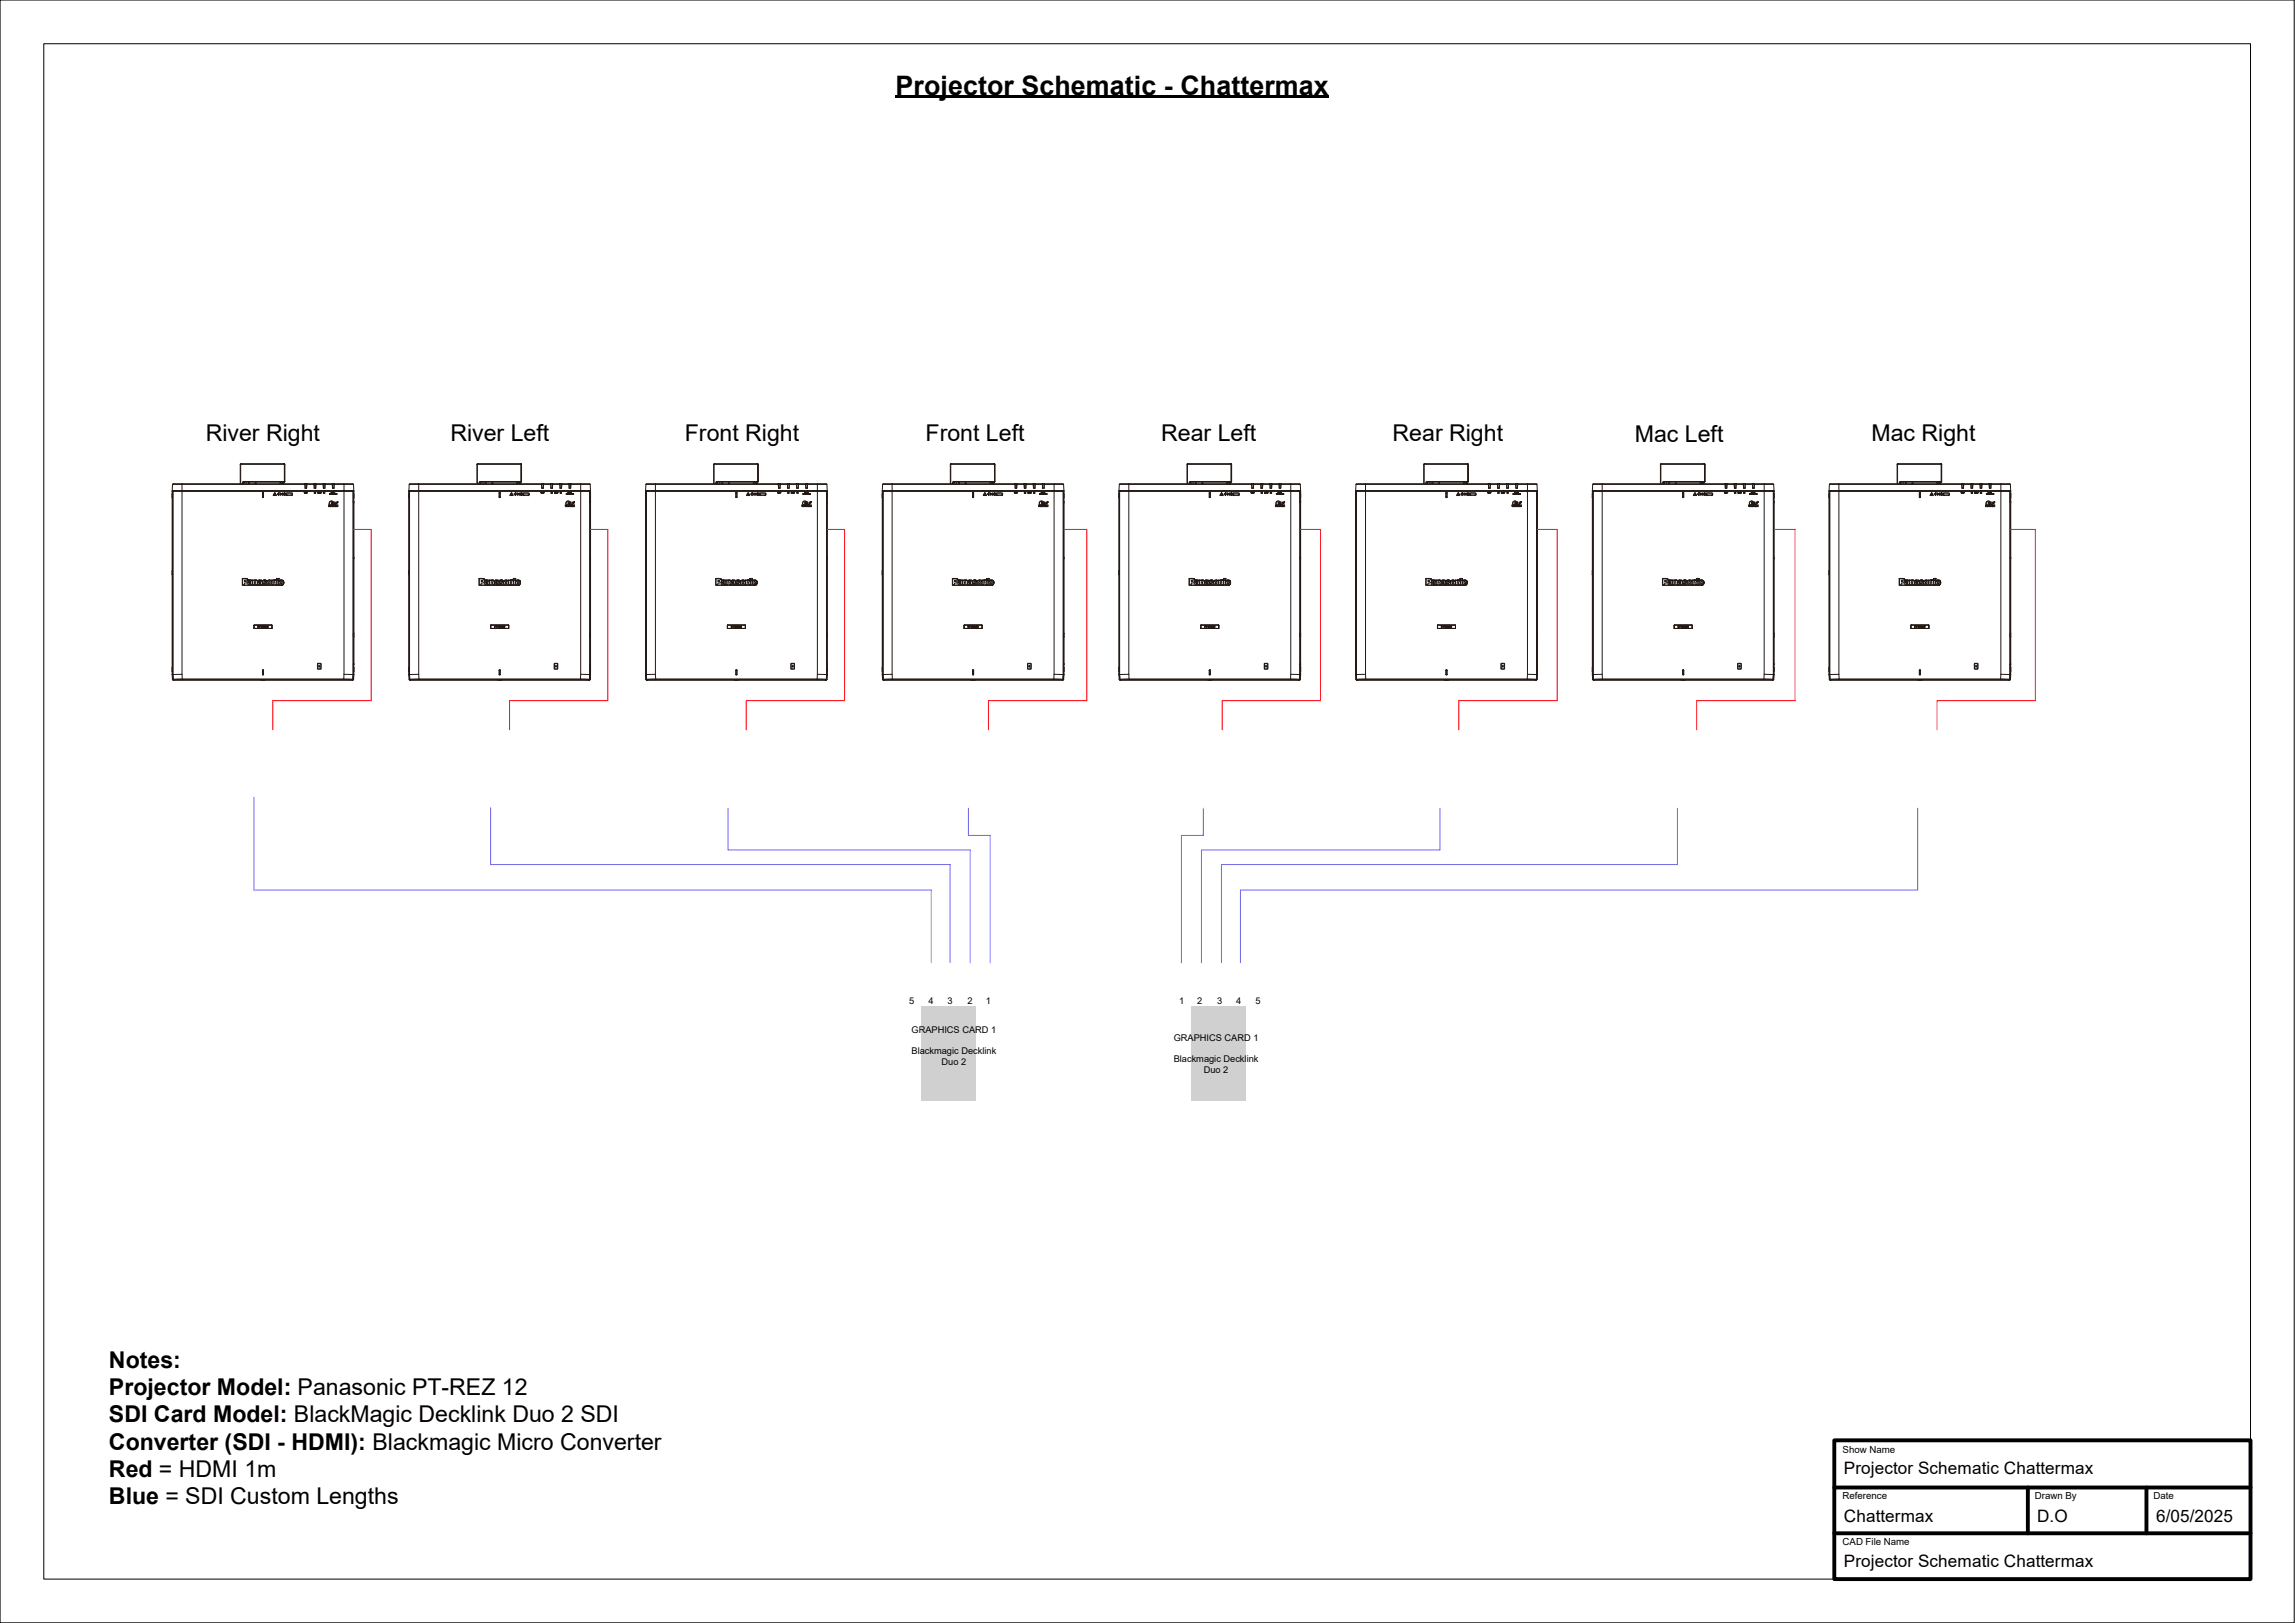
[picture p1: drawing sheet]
<svg xmlns="http://www.w3.org/2000/svg" width="420mm" height="297mm" viewBox="0 0 420 297" stroke-linecap="round" stroke-linejoin="round" font-family="sans-serif">
<defs><g id="words">
<text font-size="4.9" x="164" y="17.3">Projector Schematic - Chattermax</text>
<g font-size="4.2">
<text x="37.7" y="80.7">River Right</text>
<text x="82.5" y="80.7">River Left</text>
<text x="125.4" y="80.7">Front Right</text>
<text x="169.5" y="80.7">Front Left</text>
<text x="212.6" y="80.7">Rear Left</text>
<text x="255" y="80.7">Rear Right</text>
<text x="299.3" y="80.8">Mac Left</text>
<text x="342.6" y="80.7">Mac Right</text>
<text x="20" y="250.3">Notes:</text>
<text x="20" y="255.3">Projector Model: Panasonic PT-REZ 12</text>
<text x="20" y="260.3">SDI Card Model: BlackMagic Decklink Duo 2 SDI</text>
<text x="20" y="265.3">Converter (SDI - HDMI): Blackmagic Micro Converter</text>
<text x="20" y="270.3">Red = HDMI 1m</text>
<text x="20" y="275.3">Blue = SDI Custom Lengths</text>
</g>
<g font-size="3.1">
<text x="337.6" y="269.7">Projector Schematic Chattermax</text>
<text x="337.6" y="278.6">Chattermax</text>
<text x="372.9" y="278.6">D.O</text>
<text x="394.7" y="278.6">6/05/2025</text>
<text x="337.6" y="286.7">Projector Schematic Chattermax</text>
</g>
<g font-size="1.8">
<text x="337.3" y="266">Show Name</text>
<text x="337.3" y="274.3">Reference</text>
<text x="372.5" y="274.3">Drawn By</text>
<text x="394.3" y="274.3">Date</text>
<text x="337.3" y="282.8">CAD File Name</text>
</g>
<g font-size="1.7">
<text x="166.5" y="183.8">5</text>
<text x="170" y="183.8">4</text>
<text x="173.5" y="183.8">3</text>
<text x="177.1" y="183.8">2</text>
<text x="180.5" y="183.8">1</text>
<text x="215.9" y="183.8">1</text>
<text x="219.2" y="183.8">2</text>
<text x="222.8" y="183.8">3</text>
<text x="226.3" y="183.8">4</text>
<text x="229.9" y="183.8">5</text>
<text x="166.9" y="189.1">GRAPHICS CARD 1</text>
<text x="214.9" y="190.5">GRAPHICS CARD 1</text>
<text x="166.9" y="193">Blackmagic Decklink</text>
<text x="172.4" y="194.9">Duo 2</text>
<text x="214.9" y="194.4">Blackmagic Decklink</text>
<text x="220.4" y="196.4">Duo 2</text>
</g>
</g></defs>
<g fill="none" stroke="#221814" stroke-width=".18">
<path d="M31.5 90.4v.7M31.5 89.9h.1M31.5 89.9v.5M31.5 91.1v13.4M31.6 89.9h-.1M31.6 89.9h.1M31.6 89.9v33.5M31.6 88.7h1.7M31.6 88.7l-.1 1.1h33.3l-.1-1.1M31.6 89.8v.1M31.6 89.9h33.1M31.6 89.9h.2"/>
<path d="M31.6 89.9v33.6M31.7 89.9h-.1M31.7 89.9h.1M31.8 89.9h.1M31.9 89.9h-.2M33.3 88.5h-1.6l-.1 .2M33.3 88.5h22.5M33.3 89.9h-1.6M33.3 89.9h-1.7M33.3 88.5v.2M33.3 88.7h22.5M33.3 89.9h.1"/>
<path d="M33.3 89.9h29.7M33.3 88.7v34.7M44 85h.1M44 85v3.5M44.1 85h8M44.1 85v3.5M44.2 84.9l-.2 .1M44.2 84.9h7.8M44.2 84.9l-.1 .1M44.4 88.4h.2M44.4 88.4v.1M44.6 88.1l-.2 .3"/>
<path d="M44.6 88.1h7.5M44.6 88.1l.1 .2M44.6 88.4v.1M44.6 88.4h.1M44.7 88.3h7.3M44.7 88.3l-.1 .1M44.7 88.4v.1M44.8 88.3l-.1 .1M45.1 88.3v.2M45.5 88.3v.2M45.6 88.3v.2M45.7 88.3v.2"/>
<path d="M46.7 88.5l.1-.1 .1 .1M46.7 88.5h.1M46.8 88.5h.1M46.8 88.4l-.1 .1M46.8 88.4l.1 .1M46.8 88.4v.1M46.9 88.5h.1M48.1 90.2h.1M48.1 91h.1M48.1 90.2v.8M48.2 91h.1M48.2 90.2h.1"/>
<path d="M48.2 90.2v.8M50.3 90.2l.3 .5h-.6zM50.3 90.3v.2zM50.3 90.2l.3 .4h-.5zM51 90.3v.3zM51.1 90.2h.1M51.1 90.1l-.1 .1zM51.1 90.2l-.3 .2 .2 .3M51.2 90.4h.2zM51.2 88.3v.2M51.3 88.3v.2M51.4 90.6l.4-.3z"/>
<path d="M51.4 90.2l.3 .4zM51.4 90.4h.1M51.5 88.3v.2M51.6 90.4h.1M51.7 88.3v.2M51.8 90.4h.2zM51.8 88.3v.2M51.9 90.4h.1zM51.9 90.5l.1-.1zM51.9 88.3v.2M52 84.9h.1M52 84.9l.1 .1"/>
<path d="M52 88.3h.1M52 90.7l.3-.1zM52 90.2l.3 .1zM52 90.5h.3zM52 90.3l.3 .1zM52.1 88.1l-.1 .2M52.1 85v3.1M52.1 85h.1M52.1 88.1h.1M52.3 90.3h.1v.3h-.1zM52.3 90.3l.1 .3zM52.3 90.3v.3"/>
<path d="M52.4 90.3l.7-.1a.27 .27 0 0 1 .4 0 .27 .27 0 0 1 0 .4 .27 .27 0 0 1-.4 0h-.7zM52.4 90.3h.1a.91 .91 0 0 1 1 .1 .91 .91 0 0 1-1.1 .2zM52.5 90.6h.1M53.4 90.7h.1M53.5 90.6h.1M55.7 90.1h.1M55.7 90.3h.1M55.7 90.1v.2M55.8 88.5v.2M55.8 88.5h.4M55.8 90.1l.1 .2M55.8 88.6h.1"/>
<path d="M55.8 88.8h.1M55.8 88.7l.1 .6h.2l.1-.6M55.8 88.7h.4M55.9 90.2h.1M55.9 90.1v.1M55.9 90.1h-.2M55.9 90.1h.1M55.9 90.2v.1M56 90.1l.1 .1 .1-.1v.2l-.1-.2v.2l-.1-.2v.2zM56.2 88.8h.1M56.2 88.5v.2M56.2 88.6h.1"/>
<path d="M56.2 88.7h1.3M56.2 88.5h1.3M56.2 90.1h.1M57.5 88.5v.2M57.5 88.5h.3M57.5 88.6h.1M57.5 88.8h.1M57.5 88.7v.6h.3v-.6M57.5 88.7h.3M57.6 90.1l.1 .2h-.1zM57.8 88.8h.1M57.8 88.5v.2"/>
<path d="M57.8 88.6h.1M57.8 88.5v.2h1.4M57.8 88.5h1.4M58.3 90.2v.1M58.3 90.1v.2h-.1v-.2v.1M58.3 90.1h.1M58.4 90.1h.1l-.1 .1 .1 .1zM58.5 90.1l.1 .2zM58.6 90.2h.1M58.7 90.1l-.1 .2v-.2h.2M58.7 90.1v.2l.1-.2M58.8 90.1h.1"/>
<path d="M59.2 88.5v.2M59.2 88.5h.3M59.2 88.6h.1M59.2 88.8h.1M59.2 88.7v.6h.3v-.6M59.2 88.7h.3M59.3 90.1h.1v.2zM59.5 88.8h.1M59.5 88.5v.2M59.5 88.6h.1M59.5 88.7h1.3M59.5 88.5h1.3"/>
<path d="M60.2 92.4h.2M60.2 92.4h.1M60.2 92.6v.1v-.1M60.2 92.6h.1M60.3 92.6v.1M60.3 92.6h.1M60.3 90.3l.1 .2zM60.4 92.6v.1zM60.4 90.3v.1M60.4 92.4h.1M60.5 92.7h.1M60.5 90.5h.1"/>
<path d="M60.5 90.4v.1M60.5 92.6h.1M60.5 92.6v.1M60.6 90.3l-.2 .1M60.6 90.3v.1M60.6 92.6v.1zM60.6 90.3h.1M60.7 90.4h.1M60.7 91.9a.24 .24 0 0 1 .3 .2 .24 .24 0 0 1-.3 .2zM60.7 90.3v.2h-.1zM60.7 92.6h.2v.1h-.2zM60.8 90.3l.1 .2v-.2v.2l-.1-.2v.2z"/>
<path d="M60.8 90.1l.1 .1v-.1v.2l-.1-.2v.2zM60.8 92.6v.1M60.8 92.6h.1M60.8 92.6l.1 .1M60.8 88.5v.2M60.8 88.5h.4M60.8 88.6h.1M60.8 88.8h.1M60.8 88.7l.1 .6h.2l.1-.6M60.8 88.7h.4M60.9 92.6v.1M60.9 92.7h.1"/>
<path d="M60.9 92.4h1M60.9 92.4h.1M60.9 92.6v.1zM60.9 90.4l.1 .1zM61 92.6v.1l.1-.1M61 90.1v.2zM61.1 90.1h.1l-.1 .1 .1 .1zM61.1 90.3l.1 .2zM61.1 92.6l.1 .1zM61.1 90.4h.1M61.1 91.9l.1 .4h.2h-.3zM61.1 92.6h.1"/>
<path d="M61.2 88.8h.1M61.2 88.5v.2M61.2 88.6h.1M61.2 88.5v.2h1.8M61.2 88.5h1.8M61.2 92.6l.1 .1zM61.2 90.3h.2l-.1 .2zM61.2 90.1v.2zM61.3 92.7h.4M61.3 92.6h.1M61.3 92.6v.1M61.4 92.6h.1"/>
<path d="M61.4 92.7l-.1-.1v.1M61.4 92.7h.1M61.4 92.6v.1M61.5 91.9l.3 .1-.3 .2v.1zM61.5 90.3v.2zM61.5 92.6h.1M61.5 90.3l.1 .2h-.1zM61.5 92.6v.1M61.5 92.6l.1 .1M61.6 92.6h.1M61.6 92.6v.1M61.6 92.6l.1 .1"/>
<path d="M61.6 92.7h.1M61.6 90.3v.2zM61.7 92.6v.1l.1-.1h-.3v.1M61.7 92.6h.1M61.8 91.9h.1M61.8 92.6v.1zM61.9 92.4h.1M63 88.5h1.6l.1 .2M63 89.9h1.6M63 89.9h1.7M63 88.5v.2M63 88.7h1.7"/>
<path d="M63 89.9h.1M63 88.7v34.7M64.4 89.9h.2M64.5 89.9h.1M64.5 89.9h.2M64.6 89.9h.1M64.7 89.9v33.6M64.7 89.9h.1M64.7 91.8v.1M64.7 91.8h.1M64.7 91.9h.1M64.7 89.8v.1"/>
<path d="M64.7 89.9v1.9M64.7 91.9v.1M64.7 92h.1M64.7 92v10M64.8 91.9h-.1M64.8 90.4v.7M64.8 89.9h-.1M64.8 91.9v.1M64.8 89.9v.5M64.8 91.1v.8M74.9 90.4v.7M74.9 89.9h.1"/>
<path d="M74.9 89.9v.5M74.9 91.1v13.4M74.9 89.9v33.5M74.9 88.7h1.8M74.9 88.7v1.1h33.2v-1.1M74.9 89.8v.1M74.9 89.9h33.1M75 89.9h.1M75 89.9h-.1M75 89.9v33.6M75.1 89.9h-.2M75.1 89.9h.1"/>
<path d="M75.2 89.9h-.2M76.7 88.5h-1.6l-.2 .2M76.7 88.5h22.5M76.7 89.9h-1.7M76.7 88.5v.2M76.7 89.9h.1M76.7 89.9h29.6M76.7 88.7v34.7M87.3 85h.1M87.3 85v3.5M87.4 85h8M87.4 85v3.5"/>
<path d="M87.5 84.9l-.2 .1M87.5 84.9h7.8M87.5 84.9l-.1 .1M87.7 88.4h.2M87.7 88.4v.1M87.9 88.1l-.2 .3M87.9 88.1h7.5M87.9 88.1l.1 .2M87.9 88.4h.1M87.9 88.4v.1M88 88.3h7.3M88 88.3l-.1 .1"/>
<path d="M88 88.4v.1M88.1 88.3l-.1 .1M88.4 88.3v.2M88.8 88.3v.2M88.9 88.3v.2M89 88.3v.2M90 88.5l.1-.1 .1 .1M90 88.5h.1M90.1 88.5h.1M90.1 88.4v.1M90.1 88.4l.1 .1M90.2 88.5h.1"/>
<path d="M91.4 90.2h.1M91.4 91h.1M91.4 90.2v.8M91.4 91h.2M91.4 90.2h.2M91.6 91h.1M91.6 90.2h.1M91.6 90.2v.8M93.6 90.2l.3 .5h-.6zM93.6 90.3v.2zM93.6 90.2l.3 .4h-.5zM94.1 90.4l.3-.2-.2 .2 .2 .2z"/>
<path d="M94.3 90.3v.3zM94.4 90.2h.1M94.4 90.1v.1zM94.4 90.6v.1M94.5 90.4h.2zM94.6 88.3v.2M94.7 88.3v.2M94.7 90.6l.4-.3zM94.7 90.2l.4 .4zM94.7 90.4h.1M94.8 88.3v.2M95 90.4h.1"/>
<path d="M95 88.3v.2M95.1 90.4h.2zM95.1 88.3v.2M95.2 90.4h.1zM95.2 90.5l.1-.1zM95.2 88.3v.2M95.3 88.3v.2M95.3 84.9l.1 .1M95.3 88.3h.1M95.3 84.9h.1M95.3 90.7l.3-.1zM95.3 90.2l.3 .1z"/>
<path d="M95.3 84.9l.2 .1M95.4 90.5h.2zM95.4 90.3l.2 .1zM95.4 88.1l-.1 .2M95.4 85v3.1M95.4 85h.1M95.4 88.1h.1M95.5 88.1l-.2 .2M95.5 85v3.1M95.6 90.3h.2v.3h-.2zM95.7 90.3v.3zM95.7 90.3v.3"/>
<path d="M95.8 90.3l.7-.1a.27 .27 0 0 1 .3 0 .27 .27 0 0 1 0 .4 .27 .27 0 0 1-.3 0h-.7zM95.8 90.3a.91 .91 0 0 1 1.1 .1 .91 .91 0 0 1-1.1 .2zM95.9 90.7h.1M95.9 90.6h.1M95.9 90.6v.1M96.7 90.7h.1M96.9 90.6h.1M99 90.1h.1M99.1 90.3h.1M99.1 90.1v.2M99.2 88.5v.2h-22.5M99.2 88.5h.3"/>
<path d="M99.2 90.1h.1M99.2 88.6h.1M99.2 88.5v.2M99.2 88.8h.1M99.2 88.7v.6h.3v-.6M99.2 88.7h.3M99.2 90.1l.1 .2M99.2 90.2h.1M99.3 90.2h.1M99.3 90.1h-.3M99.3 90.1h.1M99.3 90.2v.1"/>
<path d="M99.3 90.1l.1 .1 .1-.1v.2v-.2l-.1 .2-.1-.2v.2zM99.5 88.8h.1M99.5 88.5v.2M99.5 88.6h.1M99.5 88.7h1.3M99.5 88.5h1.3M99.6 90.1h.1M100.8 88.5v.2M100.8 88.5h.4M100.8 88.6h.1M100.8 88.8h.1M100.8 88.7l.1 .6h.2l.1-.6"/>
<path d="M100.8 88.7h.4M100.9 90.1l.2 .2h-.2zM101.2 88.8h.1M101.2 88.7l-.1 .6M101.2 88.5v.2M101.2 88.6h.1M101.2 88.5h1.3M101.6 90.2v.1M101.6 90.1l.1 .2h-.2v-.2v.1M101.6 90.1h.1M101.7 90.1h.1l-.1 .1 .1 .1zM101.9 90.1h.1"/>
<path d="M101.9 90.3h.1M101.9 90.2h.1M101.9 90.1v.2M102 90.1v.2v-.2h.2M102.1 90.1v.2v-.2M102.2 90.1h.1M102.5 88.5v.2h-1.3M102.5 88.5h.4M102.5 88.6h.1M102.5 88.5v.2M102.5 88.8h.1M102.5 88.5h.3"/>
<path d="M102.5 88.7v.6h.3v-.6M102.5 88.7h.3M102.6 90.1h.1v.2zM102.8 88.8h.1M102.8 88.5v.2M102.8 88.6h.1M102.8 88.7h1.4M102.9 88.5l-.1 .2M102.9 88.5h1.3M103.5 92.4h.3M103.5 92.4h.1M103.5 92.7h.1"/>
<path d="M103.5 92.6v.1M103.6 92.6h.1M103.6 92.6v.1M103.7 92.6h.1M103.7 92.6h-.1M103.7 90.3v.2zM103.7 92.6l.1 .1zM103.8 90.3v.1M103.8 92.4h.1M103.8 92.7h.1M103.8 90.4v.1v-.1M103.8 92.6h.1"/>
<path d="M103.8 92.6v.1M103.8 92.6l.1 .1M103.9 90.3l-.1 .1M103.9 90.3v.1M103.9 92.6v.1zM104 90.3h.1M104 90.3l.1 .2h-.2zM104 90.4h.1M104 91.9a.24 .24 0 0 1 .4 .2 .24 .24 0 0 1-.4 .2zM104.1 92.6h.1v.1h-.1zM104.1 90.3l.1 .2v-.2v.2l-.1-.2v.2zM104.1 90.1l.1 .1 .1-.1v.2l-.2-.2v.2z"/>
<path d="M104.1 92.6v.1M104.1 92.6h.1M104.1 92.6l.1 .1M104.2 88.5v.2M104.2 88.5h.3M104.2 88.6h.1M104.2 88.8h.1M104.2 88.7v.6h.3v-.6M104.2 88.7h.3M104.2 92.6v.1M104.2 92.7h.1M104.2 92.4h1"/>
<path d="M104.2 92.4h.1M104.3 92.6v.1zM104.3 90.4v.1zM104.3 92.6l.1 .1zM104.3 92.6h.1M104.4 90.1v.2zM104.4 90.1h.1l-.1 .1 .1 .1zM104.4 90.3l.1 .2zM104.4 92.6l.1 .1zM104.5 90.4h.1M104.5 91.9v.4h.2h-.2zM104.5 92.6h.1"/>
<path d="M104.5 88.8h.1M104.5 88.5v.2M104.5 88.6h.1M104.5 88.7h1.8M104.5 88.5h1.8M104.5 92.6l.1 .1zM104.6 90.3h.1l-.1 .2zM104.6 90.1v.2zM104.7 92.6h.1M104.7 92.6v.1M104.7 92.7h.1M104.8 91.9l.3 .1-.2 .2v.1z"/>
<path d="M104.8 90.3v.2zM104.8 92.6h.1M104.8 92.7h.1M104.8 90.3l.2 .2h-.2zM104.9 92.6h.1M104.9 92.6h-.1M104.9 92.6v.1M104.9 92.6v.1zM105 90.3v.2zM105 92.6v.1h-.3M105 92.6l.1 .1v-.1h-.3v.1M105 92.6h.1"/>
<path d="M105.1 91.9h.1zM105.1 92.6v.1zM105.1 91.9h.1M105.2 91.9h-.1M105.2 91.9h.1M105.2 92.4h.1M106.3 88.5h1.6l.2 .2M106.3 89.9h1.7M106.3 88.5v.2M106.3 88.7h1.8M106.3 89.9h.1M106.3 88.7v34.7"/>
<path d="M107.8 89.9h.2M107.8 89.9h.1M107.9 89.9h.2M108 89.9h.1M108 89.9v33.6M108 91.8v.1M108 91.8h.1M108 89.9h-.1M108 91.9h.1M108 89.8v.1M108.1 91.8v.1M108.1 89.9v1.9"/>
<path d="M108.1 89.9h.1M108.1 91.9h-.1M108.1 91.9h.1M108.1 89.9h-.1M108.1 91.9v.1M108.1 92h.1M108.1 92v10M108.1 92h-.1M108.1 90.4v.7M108.1 89.9v.5M108.1 91.1v.8M118.2 90.4v.7"/>
<path d="M118.2 89.9h.1M118.2 89.9v.5M118.2 91.1v13.4M118.2 89.9v33.5M118.3 88.7h1.7M118.3 88.7l-.1 1.1h33.2v-1.1M118.3 89.8v.1M118.3 89.9h33.1M118.3 89.9h.1M118.3 89.9h-.1M118.3 89.9v33.6M118.4 89.9h-.2"/>
<path d="M118.4 89.9h.1M118.4 89.9h-.1M118.5 89.9h-.2M120 88.5h-1.6l-.1 .2M120 88.5h22.5M120 89.9h-1.7M120 88.5v.2M120 89.9h.1M120 89.9h29.6M120 88.7v34.7M130.6 85h.1M130.6 85v3.5"/>
<path d="M130.7 85h8M130.7 85v3.5M130.8 84.9l-.2 .1M130.8 84.9h7.8M130.8 84.9l-.1 .1M131 88.4h.2M131 88.4v.1M131.2 88.1l-.2 .3M131.2 88.1h7.5M131.2 88.1l.1 .2M131.2 88.4h.1M131.2 88.4v.1"/>
<path d="M131.3 88.3h7.3M131.3 88.3l-.1 .1M131.3 88.4v.1M131.4 88.3l-.1 .1M131.8 88.3v.2M132.2 88.3v.2M132.3 88.3v.2M133.4 88.5l.1-.1 .1 .1M133.4 88.5h.1M133.5 88.5h.1M133.5 88.4l-.1 .1M133.5 88.4v.1"/>
<path d="M134.7 91l.1 .1 .1-.1M134.7 90.2l.1-.1 .1 .1M134.7 90.2h.1M134.7 91h.1M134.7 90.2v.8M134.7 91h.2M134.7 90.2h.2M134.9 91h.1M134.9 90.2h.1M134.9 90.2v.8M136.9 90.2l.4 .5h-.6zM136.9 90.3l.1 .2z"/>
<path d="M137 90.2l.2 .4h-.5zM137.5 90.4l.2-.2-.2 .2 .2 .2M137.6 90.3v.3zM137.7 90.2h.1M137.7 90.1v.1zM137.7 90.6v.1M137.9 90.4h.1zM137.9 88.3v.2M138 88.3v.2M138 90.6l.4-.3zM138 90.2l.4 .4zM138.1 90.4h.1"/>
<path d="M138.2 88.3v.2M138.3 90.4h.1M138.3 88.3v.2M138.4 90.4h.2zM138.5 88.3v.2M138.5 90.4h.2zM138.5 90.5l.2-.1zM138.6 88.3v.2M138.6 84.9h.1M138.6 84.9l.1 .1M138.6 88.3h.1M138.6 90.7l.3-.1z"/>
<path d="M138.6 90.2l.3 .1zM138.7 84.9h.1M138.7 88.3h.1M138.7 84.9l.1 .1M138.7 90.5h.2zM138.7 90.3l.2 .1zM138.7 88.1l-.1 .2M138.7 85v3.1M138.7 85h.1M138.7 88.1h.1M138.8 88.1h.1M138.8 85h.1"/>
<path d="M138.8 88.1l-.1 .2M138.8 85v3.1M139 90.3h.1v.3h-.1zM139 90.3l.1 .3zM139 90.3v.3M139.1 90.3l.7-.1a.27 .27 0 0 1 .4 0 .27 .27 0 0 1 0 .4 .27 .27 0 0 1-.4 0h-.7zM139.1 90.3a.91 .91 0 0 1 1.1 .1 .91 .91 0 0 1-1.1 .2zM139.2 90.7h.1M139.2 90.6h.1M139.2 90.6v.1M140 90.7h.1M140.2 90.6h.1"/>
<path d="M142.4 90.1h.1M142.4 90.1v.2v-.2M142.5 88.5v.2h-22.5M142.5 88.5h.3M142.5 90.1h.1M142.5 88.6h.1M142.5 88.5v.2M142.5 88.8h.1M142.5 88.7v.6h.3v-.6M142.5 88.7h.3M142.5 90.1l.1 .2M142.5 90.2h.1"/>
<path d="M142.6 90.2h.1M142.6 90.1h-.2M142.6 90.1h.1M142.6 90.2v.1M142.6 90.1l.1 .1 .1-.1v.2v-.2l-.1 .2v-.2l-.1 .2zM142.8 88.8h.1M142.8 88.5v.2M142.8 88.6h.1M142.8 88.7h1.4M142.8 88.5h1.4M142.9 90.1h.1M144.2 88.5v.2"/>
<path d="M144.2 88.5h.3M144.2 88.6h.1M144.2 88.8h.1M144.2 88.7v.6h.3v-.6M144.2 88.7h.3M144.3 90.1l.1 .2h-.1zM144.5 88.8h.1M144.5 88.5v.2M144.5 88.6h.1M144.5 88.5h1.3M144.9 90.1h.1M144.9 90.1v.2h.1v-.2v.2"/>
<path d="M145.1 90.1h.1l-.1 .1 .1 .1zM145.2 90.1h.1M145.2 90.3h.1M145.2 90.2h.1M145.2 90.1v.2M145.3 90.3h.1M145.4 90.1h.1M145.4 90.1v.2v-.2M145.5 90.1h-.2v.2M145.5 90.1h.1M145.8 88.5v.2h-1.3M145.8 88.5h.4"/>
<path d="M145.8 88.6h.1M145.8 88.5v.2M145.8 88.8h.1M145.8 88.7l.1 .6h.2l.1-.6M145.8 88.7h.4M145.9 90.1h.1v.2zM146.2 88.8h.1M146.2 88.5v.2M146.2 88.6h.1M146.2 88.5v.2h1.3M146.2 88.5h1.3M146.8 92.4h.3"/>
<path d="M146.8 92.4h.1M146.9 92.7h.1M146.9 92.6v.1M146.9 92.6v.1l.1-.1M147 92.6h.1M147 92.6h-.1M147 90.3l.1 .2zM147 92.6l.1 .1zM147.1 90.3v.1M147.1 92.4h.1M147.2 90.4v.1v-.1M147.2 92.7v-.1v.1"/>
<path d="M147.2 92.7h.1M147.2 92.6h.1M147.2 92.6v.1M147.2 90.3l-.1 .1M147.2 90.3v.1M147.2 90.5l.1-.2 .1 .2M147.2 90.5h.1M147.2 92.6l.1 .1zM147.3 90.5h.1M147.3 90.4h.1M147.3 91.9a.24 .24 0 0 1 .4 .2 .24 .24 0 0 1-.4 .2zM147.4 90.5h.1"/>
<path d="M147.4 92.6h.1v.1h-.1zM147.4 90.3l.1 .2v-.2v.2l-.1-.2v.2zM147.5 90.1l.1 .1v-.1v.2l-.1-.2v.2zM147.5 92.6h.1M147.5 92.6v.1M147.5 88.5v.2M147.5 88.5h.4M147.5 88.6h.1M147.5 88.8h.1M147.5 88.5h.3M147.5 88.7v.6h.3v-.6M147.5 88.7h.3"/>
<path d="M147.5 92.7v-.1v.1M147.5 92.7h.1M147.5 92.4h1M147.5 92.4h.1M147.6 92.6v.1zM147.6 90.4l.1 .1zM147.7 90.1v.2zM147.7 92.6v.1v-.1M147.7 90.1h.2l-.2 .1 .2 .1zM147.8 90.3l.1 .2zM147.8 92.6l.1 .1zM147.8 90.4h.1"/>
<path d="M147.8 91.9l.1 .4h.2h-.3zM147.8 92.6h.1M147.8 88.8h.1M147.8 88.5v.2M147.8 88.6h.1M147.8 88.7h1.8M147.9 88.5l-.1 .2M147.9 88.5h1.7M147.9 92.6v.1zM147.9 90.3h.1v.2zM147.9 90.1v.2zM148 92.6v.1h.3l.1-.1"/>
<path d="M148 92.6h.1M148 92.6v.1M148 92.7h.1M148.1 92.6v.1M148.1 92.6l-.1 .1M148.1 92.6h.1M148.1 91.9l.4 .1-.3 .2v.1zM148.1 90.3v.2zM148.2 92.6h.1M148.2 92.7h.1M148.2 90.3l.1 .2h-.1zM148.3 92.6h.1"/>
<path d="M148.3 92.6v.1M148.3 92.7l-.1-.1v.1M148.3 92.7h.1M148.3 90.3v.2zM148.4 92.6h-.3v.1M148.4 92.7h.1M148.4 92.6v.1M148.5 92.6v.1zM148.5 91.9h.1M148.5 92.4h.1M149.6 88.5h1.6l.2 .2M149.6 89.9h1.7"/>
<path d="M149.6 88.5v.2M149.6 88.7h1.8M149.6 89.9h.1M149.6 88.7v34.7M151.1 89.9h.2M151.2 89.9h.1M151.2 89.9h.2M151.3 89.9h.1M151.3 89.9v33.6M151.4 91.8v.1M151.4 89.9h.1M151.4 91.8h.1"/>
<path d="M151.4 91.8h-.1M151.4 91.9h.1M151.4 89.8v.1M151.4 89.9v1.9M151.4 91.9v.1M151.4 92h.1M151.4 92v10M151.4 92h-.1M151.4 90.4v.7M151.4 89.9v.5M151.4 91.1v.8M161.5 90.4v.7"/>
<path d="M161.5 89.9h.1M161.5 89.9v.5M161.5 91.1v13.4M161.6 89.9h-.1M161.6 89.9h.1M161.6 89.9v33.5M161.6 88.7h1.7M161.6 88.7l-.1 1.1h33.3l-.1-1.1M161.6 89.8v.1M161.6 89.9h33.1M161.6 89.9v33.6M161.7 89.9h-.1"/>
<path d="M161.7 89.9h.1M161.8 89.9h.1M161.8 89.9h-.2M161.9 89.9h-.2M163.3 88.5h-1.6l-.1 .2M163.3 88.5h22.5M163.3 89.9h-1.6M163.3 89.9h-1.7M163.3 88.5v.2M163.3 88.7h22.5M163.3 89.9h.1M163.3 89.9h29.7"/>
<path d="M163.3 88.7v34.7M174 85h.1M174 85v3.5M174.1 85h8M174.1 85v3.5M174.2 84.9l-.2 .1M174.2 84.9h7.8M174.2 84.9l-.1 .1M174.4 88.4h.2M174.4 88.4v.1M174.6 88.1l-.2 .3M174.6 88.1h7.5"/>
<path d="M174.6 88.1l.1 .2M174.6 88.4h.1M174.6 88.4v.1M174.7 88.3h7.3M174.7 88.3l-.1 .1M174.7 88.4v.1M174.8 88.3l-.1 .1M175.1 88.3v.2M175.5 88.3v.2M175.6 88.3v.2M175.7 88.3v.2M176.7 88.5l.1-.1 .1 .1"/>
<path d="M176.7 88.5h.1M176.8 88.5h.1M176.8 88.4l-.1 .1M176.8 88.4l.1 .1M176.8 88.4v.1M176.9 88.5h.1M178.1 91l.1 .1v-.1M178.1 90.2l.1-.1v.1M178.1 90.2h.1M178.1 91h.1M178.1 90.2v.8M178.2 91h.1"/>
<path d="M178.2 90.2h.1M178.2 90.2v.8M180.3 90.2l.3 .5h-.6zM180.3 90.3v.2zM180.3 90.2l.3 .4h-.5zM181 90.3v.3zM181 90.2l-.2 .2 .2 .3-.2-.3zM181.1 90.2h.1M181.1 90.1l-.1 .1zM181.2 90.4h.2zM181.2 88.3v.2M181.3 88.3v.2"/>
<path d="M181.4 90.6l.4-.3zM181.4 90.2l.3 .4zM181.4 90.4h.1M181.5 88.3v.2M181.6 90.4h.1M181.7 88.3v.2M181.8 90.4h.2zM181.8 88.3v.2M181.9 90.4h.1zM181.9 90.5l.1-.1zM181.9 88.3v.2M182 84.9l.1 .1"/>
<path d="M182 88.3h.1M182 84.9h.1M182 90.7l.3-.1zM182 90.2l.3 .1zM182 90.5h.3zM182 90.3l.3 .1zM182.1 88.1l-.1 .2M182.1 85v3.1M182.1 85h.1M182.1 88.1h.1M182.3 90.3h.1v.3h-.1zM182.3 90.3l.1 .3z"/>
<path d="M182.4 90.3l.7-.1a.27 .27 0 0 1 .4 0 .27 .27 0 0 1 0 .4 .27 .27 0 0 1-.4 0h-.7zM182.4 90.3h.1a.91 .91 0 0 1 1 .1 .91 .91 0 0 1-1.1 .2zM182.5 90.7h.1M183.4 90.7h.1M183.4 90.6h.1M183.4 90.6v.1M183.5 90.6h.1M185.7 90.1h.1M185.7 90.1v.2l.1-.2M185.8 88.5v.2M185.8 88.5h.4M185.8 90.1l.1 .2"/>
<path d="M185.8 88.6h.1M185.8 88.8h.1M185.8 88.7l.1 .6h.2l.1-.6M185.8 88.7h.4M185.9 90.2h.1M185.9 90.1v.1M185.9 90.1h-.2M185.9 90.1h.1M185.9 90.2v.1M186 90.1l.1 .1 .1-.1v.2l-.1-.2v.2l-.1-.2v.2zM186.2 88.8h.1M186.2 88.7l-.1 .6"/>
<path d="M186.2 88.5v.2M186.2 88.6h.1M186.2 88.7h1.3M186.2 88.5h1.3M186.2 90.1h.1M187.5 88.5v.2M187.5 88.5h.3M187.5 88.6h.1M187.5 88.8h.1M187.5 88.7v.6h.3v-.6M187.5 88.7h.3M187.6 90.1l.1 .2h-.1z"/>
<path d="M187.8 88.8h.1M187.8 88.5v.2M187.8 88.6h.1M187.8 88.7h1.4M187.8 88.5h1.4M188.2 90.1h.1M188.2 90.1v.2h.1v-.2v.2M188.4 90.1h.1l-.1 .1 .1 .1zM188.5 90.1l.1 .2zM188.6 90.2h.1M188.6 90.3h.1M188.7 90.1h.1"/>
<path d="M188.7 90.3h.1M188.7 90.1v.2M188.8 90.1h-.2l.1 .2M188.8 90.1h.1M189.2 88.5v.2M189.2 88.5h.3M189.2 88.6h.1M189.2 88.8h.1M189.2 88.7v.6h.3v-.6M189.2 88.7h.3M189.3 90.3h.1M189.3 90.1h.1"/>
<path d="M189.4 90.1v.2M189.5 88.8h.1M189.5 88.7v.6M189.5 88.5v.2M189.5 88.6h.1M189.5 88.7h1.3M189.5 88.5h1.3M190.2 92.4h.2M190.2 92.4h.1M190.2 92.6h.1M190.2 92.6l.1 .1v-.1M190.3 92.6h.1"/>
<path d="M190.3 92.6h-.1v.1v-.1M190.3 90.3l.1 .2zM190.4 92.6v.1zM190.4 90.3v.1M190.4 92.4h.1M190.5 90.5h.1M190.5 90.4v.1M190.5 92.7v-.1l.1 .1M190.5 92.7h.1M190.5 92.6h.1M190.5 92.6v.1M190.6 90.3l-.2 .1"/>
<path d="M190.6 90.3v.1M190.6 90.5v-.2l.1 .2M190.6 90.5h.1M190.6 92.6v.1zM190.7 90.4h.1M190.7 91.9a.24 .24 0 0 1 .3 .2 .24 .24 0 0 1-.3 .2zM190.7 90.5h.1M190.7 92.6h.2v.1h-.2zM190.8 90.3l.1 .2v-.2v.2l-.1-.2v.2zM190.8 92.6v.1M190.8 90.1l.1 .1v-.1v.2l-.1-.2v.2zM190.8 92.6h.1"/>
<path d="M190.8 92.6l.1 .1M190.8 88.5v.2M190.8 88.5h.4M190.8 88.6h.1M190.8 88.8h.1M190.8 88.7h.4M190.8 88.7l.1 .6M190.9 92.6v.1M190.9 92.7l-.1-.1v.1M190.9 92.7h.1M190.9 92.4h1M190.9 92.4h.1"/>
<path d="M190.9 92.6v.1zM190.9 90.4l.1 .1zM191 92.6h.1M191 90.1v.2zM191 92.7h.1M191 92.6v.1M191.1 90.1h.1l-.1 .1 .1 .1zM191.1 90.3l.1 .2zM191.1 92.6l.1 .1zM191.1 90.4h.1M191.1 91.9l.1 .4h.2h-.3zM191.1 92.6h.1"/>
<path d="M191.2 88.8h.1M191.2 88.7l-.1 .6h-.2l-.1-.6M191.2 88.5v.2M191.2 88.6h.1M191.2 88.7h1.8M191.2 88.5h1.8M191.2 92.6l.1 .1zM191.2 90.3h.2l-.1 .2zM191.2 90.1v.2zM191.3 92.6h.1M191.3 92.6v.1M191.4 92.7l-.1-.1v.1h.4"/>
<path d="M191.4 92.7h.1M191.4 92.6v.1M191.4 92.6h.1M191.5 91.9l.3 .1-.3 .2v.1zM191.5 90.3v.2zM191.5 92.6h.1M191.5 92.7h.1M191.5 90.3l.1 .2h-.1zM191.6 92.6h.1M191.6 92.6v.1M191.6 92.6l.1 .1M191.6 92.7v-.1v.1"/>
<path d="M191.6 92.7h.1M191.6 90.3v.2zM191.7 92.6h-.2v.1M191.7 92.7h.1M191.7 92.6v.1M191.8 91.9h.1M191.8 92.6v.1zM191.9 92.4h.1M193 88.5h1.6l.1 .2M193 89.9h1.6M193 89.9h1.7M193 88.5v.2"/>
<path d="M193 88.7h1.7M193 89.9h.1M193 88.7v34.7M194.4 89.9h.2M194.5 89.9h.1M194.5 89.9h.2M194.6 89.9h.1M194.7 89.9v33.6M194.7 89.9h.1M194.7 91.8v.1M194.7 91.8h.1M194.7 91.9h.1"/>
<path d="M194.7 89.8v.1M194.7 89.9v1.9M194.7 91.9v.1M194.7 92h.1M194.7 92v10M194.8 91.9h-.1M194.8 90.4v.7M194.8 89.9h-.1M194.8 91.9v.1M194.8 89.9v.5M194.8 91.1v.8M194.8 92v10"/>
<path d="M204.9 90.4v.7M204.9 89.9h.1M204.9 89.9v.5M204.9 91.1v13.4M204.9 89.9v33.5M204.9 88.7h1.8M204.9 88.7v1.1h33.2v-1.1M204.9 89.8v.1M204.9 89.9h33.1M204.9 89.9h.2M205 89.9h.1M205 89.9h-.1"/>
<path d="M205 89.9v33.6M205.1 89.9h-.2M205.1 89.9h.1M205.2 89.9h-.2M206.7 88.5h-1.6l-.2 .2M206.7 88.5h22.5M206.7 89.9h-1.7M206.7 88.5v.2M206.7 88.7h22.5M206.7 89.9h.1M206.7 89.9h29.6M206.7 88.7v34.7"/>
<path d="M217.3 85h.1M217.3 85v3.5M217.4 85h8M217.4 85v3.5M217.5 84.9l-.2 .1M217.5 84.9h7.8M217.5 84.9l-.1 .1M217.7 88.4h.2M217.7 88.4v.1M217.9 88.1l-.2 .3M217.9 88.1h7.5M217.9 88.1l.1 .2"/>
<path d="M217.9 88.4h.1M217.9 88.4v.1M218 88.3h7.3M218 88.3l-.1 .1M218 88.4v.1M218.1 88.3l-.1 .1M218.4 88.3v.2M218.8 88.3v.2M218.9 88.3v.2M219 88.3v.2M220 88.5l.1-.1 .1 .1M220 88.5h.1"/>
<path d="M220.1 88.5h.1M220.1 88.4v.1M220.1 88.4l.1 .1M220.2 88.5h.1M221.4 90.2h.1M221.4 91h.1M221.4 90.2v.8M221.4 91h.2M221.4 90.2h.2M221.6 91h.1M221.6 90.2h.1M221.6 90.2v.8"/>
<path d="M223.6 90.2l.3 .5h-.6zM223.6 90.3v.2zM223.6 90.2l.3 .4h-.5zM224.2 90.4l.2-.2-.3 .2 .3 .3M224.3 90.3v.3zM224.4 90.2h.1M224.4 90.1v.1zM224.5 90.4h.2zM224.6 88.3v.2M224.7 88.3v.2M224.7 90.3l.4 .3M224.7 90.6l.4-.3z"/>
<path d="M224.7 90.4h.1M224.8 88.3v.2M225 90.4h.1M225 88.3v.2M225.1 90.4h.2zM225.1 88.3v.2M225.2 90.4h.1zM225.2 90.5l.1-.1zM225.2 88.3v.2M225.3 88.3v.2M225.3 84.9l.1 .1M225.3 88.3h.1"/>
<path d="M225.3 84.9h.1M225.3 90.7l.3-.1zM225.3 90.2l.3 .1zM225.3 84.9l.2 .1M225.4 90.5h.2zM225.4 90.3l.2 .1zM225.4 88.1l-.1 .2M225.4 85v3.1M225.4 85h.1M225.4 88.1h.1M225.5 88.1l-.2 .2M225.6 90.3h.2v.3h-.2z"/>
<path d="M225.7 90.3v.3zM225.7 90.3v.3M225.8 90.3l.7-.1a.27 .27 0 0 1 .3 0 .27 .27 0 0 1 0 .4 .27 .27 0 0 1-.3 0h-.7zM225.8 90.3a.91 .91 0 0 1 1.1 .1 .91 .91 0 0 1-1.1 .2zM225.9 90.7h.1M226.7 90.7h.1M226.9 90.6h.1M229 90.1h.1M229.1 90.1v.2v-.2M229.2 88.5v.2M229.2 88.5h.3M229.2 90.1l.1 .2"/>
<path d="M229.2 88.6h.1M229.2 88.8h.1M229.2 88.7v.6h.3v-.6M229.2 88.7h.3M229.2 90.2h.1M229.2 90.1v.1M229.3 90.2h.1M229.3 90.1h-.3M229.3 90.1h.1M229.3 90.2v.1M229.3 90.1l.1 .1 .1-.1v.2v-.2l-.1 .2-.1-.2v.2zM229.5 88.8h.1"/>
<path d="M229.5 88.5v.2M229.5 88.6h.1M229.5 88.5h1.3M229.6 90.1h.1M230.8 88.5v.2h-1.3M230.8 88.5h.4M230.8 88.6h.1M230.8 88.5v.2M230.8 88.8h.1M230.8 88.7l.1 .6h.2l.1-.6M230.8 88.7h.4M230.9 90.1l.2 .2h-.2z"/>
<path d="M231.2 88.8h.1M231.2 88.5v.2M231.2 88.6h.1M231.2 88.7h1.3M231.2 88.5h1.3M231.5 90.2v-.1v.2h.2v-.2l-.1 .2M231.6 90.2v.1M231.7 90.1h.1l-.1 .1 .1 .1zM231.9 90.1v.2zM231.9 90.2h.1M232 90.1v.2v-.2h.2M232.1 90.3h.1"/>
<path d="M232.1 90.1v.2M232.2 90.1h.1M232.5 88.5v.2M232.5 88.5h.4M232.5 88.6h.1M232.5 88.8h.1M232.5 88.5h.3M232.5 88.7v.6h.3M232.5 88.7h.3M232.6 90.1l.1 .2zM232.7 90.1h.1M232.8 88.8h.1"/>
<path d="M232.8 88.7v.6M232.8 88.5v.2M232.8 88.6h.1M232.9 88.5l-.1 .2M232.9 88.5h1.3M233.5 92.4h.3M233.5 92.4h.1M233.5 92.6h.1M233.6 92.6l-.1 .1v-.1h.1M233.6 92.6v.1M233.6 92.6h.1M233.7 92.6h.1"/>
<path d="M233.7 90.3v.2zM233.7 92.6l.1 .1zM233.8 90.3v.1M233.8 92.4h.1M233.8 90.5h.1M233.8 90.4v.1M233.8 92.7h.1M233.8 92.6v.1M233.8 92.6h.1M233.8 92.6l.1 .1M233.9 92.7h.1M233.9 90.3l-.1 .1"/>
<path d="M233.9 90.3v.1M233.9 92.6v.1zM234 90.3h.1M234 90.3l.1 .2h-.2zM234 90.4h.1M234 91.9a.24 .24 0 0 1 .4 .2 .24 .24 0 0 1-.4 .2zM234.1 92.6h.1v.1h-.1zM234.1 90.3l.1 .2v-.2v.2l-.1-.2v.2zM234.1 92.6v.1M234.1 90.1l.1 .1 .1-.1v.2l-.2-.2v.2zM234.1 92.6h.1M234.1 92.6l.1 .1"/>
<path d="M234.2 88.5v.2h-1.4M234.2 88.5h.3M234.2 88.6h.1M234.2 88.5v.2M234.2 88.8h.1M234.2 88.7v.6h.3v-.6M234.2 88.7h.3M234.2 92.6v.1M234.2 92.7h.1M234.2 92.4h1M234.2 92.4h.1M234.3 92.6v.1z"/>
<path d="M234.3 90.4v.1zM234.3 92.6h.1M234.4 90.1v.2zM234.4 92.7h.1M234.4 92.6v.1M234.4 90.1h.1l-.1 .1 .1 .1zM234.4 90.3l.1 .2zM234.4 92.6l.1 .1zM234.5 90.4h.1M234.5 91.9v.4h.2h-.2zM234.5 92.6h.1M234.5 88.8h.1"/>
<path d="M234.5 88.5v.2M234.5 88.6h.1M234.5 88.7h1.8M234.5 88.5h1.8M234.5 92.6l.1 .1zM234.6 90.3h.1l-.1 .2zM234.6 90.1v.2zM234.7 92.7h.3M234.7 92.6h.1M234.7 92.6v.1M234.7 92.7v-.1v.1M234.7 92.7h.1"/>
<path d="M234.8 92.6v.1v-.1h.2M234.8 91.9l.3 .1-.2 .2v.1zM234.8 90.3v.2zM234.8 92.6h.1M234.8 90.3l.2 .2h-.2zM234.9 92.6v.1M234.9 92.6h.1M234.9 92.6l.1 .1M235 92.6v.1M235 92.7h.1M235 90.3v.2zM235.1 91.9h.1"/>
<path d="M235.1 92.6v.1zM235.2 92.4h.1M236.3 88.5h1.6l.2 .2M236.3 89.9h1.7M236.3 88.5v.2M236.3 88.7h1.8M236.3 89.9h.1M236.3 88.7v34.7M237.8 89.9h.2M237.8 89.9h.1M237.9 89.9h.1M237.9 89.9h.2"/>
<path d="M238 89.9h.1M238 89.9v33.6M238 91.8v.1M238 91.8h.1M238 89.9v1.9M238 91.9h.1M238 89.8v.1M238.1 91.8v.1M238.1 89.9h.1M238.1 91.9h-.1M238.1 91.9h.1M238.1 89.9h-.1"/>
<path d="M238.1 91.9v.1M238.1 92h.1M238.1 92v10M238.1 92h-.1M238.1 90.4v.7M238.1 89.9v.5M238.1 91.1v.8M248.2 90.4v.7M248.2 89.9h.1M248.2 89.9v.5M248.2 91.1v13.4M248.2 89.9v33.5"/>
<path d="M248.3 88.7h1.7M248.3 88.7l-.1 1.1h33.2v-1.1M248.3 89.8v.1M248.3 89.9h33.1M248.3 89.9h.1M248.3 89.9h-.1M248.3 89.9v33.6M248.4 89.9h-.2M248.4 89.9h.1M248.4 89.9h-.1M248.5 89.9h-.2M250 88.5h-1.6l-.1 .2"/>
<path d="M250 88.5h22.5M250 89.9h-1.7M250 88.5v.2M250 88.7h22.5M250 89.9h.1M250 89.9h29.6M250 88.7v34.7M260.6 85h.1M260.6 85v3.5M260.7 85h8M260.7 85v3.5M260.8 84.9l-.2 .1"/>
<path d="M260.8 84.9h7.8M260.8 84.9l-.1 .1M261 88.4h.2M261 88.4v.1M261.2 88.1l-.2 .3M261.2 88.1h7.5M261.2 88.1l.1 .2M261.2 88.4h.1M261.2 88.4v.1M261.3 88.3h7.3M261.3 88.3l-.1 .1M261.3 88.4v.1"/>
<path d="M261.4 88.3l-.1 .1M261.8 88.3v.2M262.2 88.3v.2M262.3 88.3v.2M263.4 88.5l.1-.1 .1 .1M263.4 88.5h.1M263.5 88.5h.1M263.5 88.4l-.1 .1M263.5 88.4v.1M264.7 90.2h.1M264.7 91h.1M264.7 90.2v.8"/>
<path d="M264.7 91h.2M264.7 90.2h.2M264.9 91h.1M264.9 90.2h.1M264.9 90.2v.8M266.9 90.2l.4 .5h-.6zM266.9 90.3l.1 .2zM267 90.2l.2 .4h-.5zM267.5 90.4l.2 .2M267.6 90.3v.3zM267.7 90.2h.1M267.7 90.1v.1z"/>
<path d="M267.7 90.6v.1M267.7 90.2l-.2 .2 .2 .3M267.9 90.4h.1zM267.9 88.3v.2M268 88.3v.2M268 90.6l.4-.3zM268 90.2l.4 .4zM268.1 90.4h.1M268.2 88.3v.2M268.3 90.4h.1M268.3 88.3v.2M268.4 90.4h.2z"/>
<path d="M268.5 88.3v.2M268.5 90.4h.2zM268.5 90.5l.2-.1zM268.6 88.3v.2M268.6 84.9l.1 .1M268.6 88.3h.1M268.6 84.9h.1M268.6 90.7l.3-.1zM268.6 90.2l.3 .1zM268.7 84.9h.1M268.7 88.3h.1M268.7 84.9l.1 .1"/>
<path d="M268.7 90.5h.2zM268.7 90.3l.2 .1zM268.7 88.1l-.1 .2M268.7 85v3.1M268.7 85h.1M268.7 88.1h.1M268.8 88.1h.1M268.8 85h.1M268.8 88.1l-.1 .2M268.8 85v3.1M269 90.3h.1v.3h-.1zM269 90.3l.1 .3z"/>
<path d="M269 90.3v.3M269.1 90.3l.7-.1a.27 .27 0 0 1 .4 0 .27 .27 0 0 1 0 .4 .27 .27 0 0 1-.4 0h-.7zM269.1 90.3a.91 .91 0 0 1 1.1 .1 .91 .91 0 0 1-1.1 .2zM269.2 90.7h.1M269.2 90.6h.1M269.2 90.6v.1M270 90.7h.1M270.2 90.6h.1M272.4 90.1h.1M272.4 90.3h.1M272.4 90.1v.2M272.5 88.5v.2"/>
<path d="M272.5 88.5h.3M272.5 90.1h.1M272.5 88.6h.1M272.5 88.8h.1M272.5 88.7h.3M272.5 88.7v.6M272.5 90.1l.1 .2M272.5 90.2h.1M272.6 90.2h.1M272.6 90.1h-.2M272.6 90.1h.1M272.6 90.2v.1"/>
<path d="M272.6 90.1l.1 .1 .1-.1v.2v-.2l-.1 .2v-.2l-.1 .2zM272.8 88.8h.1M272.8 88.7v.6h-.3M272.8 88.5v.2M272.8 88.6h.1M272.8 88.7h1.4M272.8 88.5h1.4M272.9 90.1h.1M274.2 88.5v.2M274.2 88.5h.3M274.2 88.6h.1M274.2 88.8h.1"/>
<path d="M274.2 88.7v.6h.3M274.2 88.7h.3M274.3 90.1l.1 .2h-.1zM274.5 88.8h.1M274.5 88.7v.6M274.5 88.5v.2M274.5 88.6h.1M274.5 88.7h1.3M274.5 88.5h1.3M274.9 90.2v.1M275 90.1v.2h-.1v-.2v.1M275 90.1h.1"/>
<path d="M275.1 90.1h.1l-.1 .1 .1 .1zM275.2 90.1v.2zM275.2 90.2h.1M275.4 90.1l-.1 .2v-.2h.2M275.4 90.1v.2v-.2M275.5 90.1h.1M275.8 88.5v.2M275.8 88.5h.4M275.8 88.6h.1M275.8 88.8h.1M275.8 88.7h.4M275.8 88.7l.1 .6"/>
<path d="M275.9 90.1h.1v.2zM276.2 88.8h.1M276.2 88.7l-.1 .6h-.2l-.1-.6M276.2 88.5v.2M276.2 88.6h.1M276.2 88.7h1.3M276.2 88.5h1.3M276.8 92.4h.3M276.8 92.4h.1M276.9 92.6v.1v-.1M276.9 92.6h.1M276.9 92.6l.1 .1"/>
<path d="M277 92.6h.1M277 90.3l.1 .2zM277 92.6l.1 .1zM277.1 90.3v.1M277.1 92.4h.1M277.1 92.7h.1M277.2 90.4v.1v-.1M277.2 92.6h.1M277.2 92.6l-.1 .1M277.2 92.6v.1M277.2 92.7h-.1M277.2 90.3l-.1 .1"/>
<path d="M277.2 90.3v.1M277.2 92.6l.1 .1zM277.3 90.3h.1M277.3 90.3l.1 .2h-.2zM277.3 90.4h.1M277.3 91.9a.24 .24 0 0 1 .4 .2 .24 .24 0 0 1-.4 .2zM277.4 92.6h.1v.1h-.1zM277.4 90.3l.1 .2v-.2v.2l-.1-.2v.2zM277.5 90.1l.1 .1v-.1v.2l-.1-.2v.2zM277.5 92.6v.1M277.5 92.6h.1M277.5 88.5v.2"/>
<path d="M277.5 88.5h.4M277.5 88.6h.1M277.5 88.8h.1M277.5 88.5h.3v.2M277.5 88.7v.6h.3v-.6M277.5 88.7h.3M277.5 92.7h.1M277.5 92.4h1M277.5 92.4h.1M277.6 92.6v.1zM277.6 90.4l.1 .1zM277.7 92.6v.1z"/>
<path d="M277.7 92.6h.1M277.7 90.1v.2zM277.7 90.1h.2l-.2 .1 .2 .1zM277.8 90.3l.1 .2zM277.8 92.6l.1 .1zM277.8 90.4h.1M277.8 91.9l.1 .4h.2h-.3zM277.8 92.6h.1M277.8 88.8h.1M277.8 88.5v.2M277.8 88.6h.1M277.9 88.5l-.1 .2h1.8"/>
<path d="M277.9 88.5h1.7M277.9 92.6v.1zM277.9 90.3h.1v.2zM277.9 90.1v.2zM278 92.7h.3M278 92.6h.1M278 92.6v.1M278 92.7h.1M278.1 92.6h.1M278.1 92.6l-.1 .1M278.1 92.6v.1M278.1 91.9l.4 .1-.3 .2v.1z"/>
<path d="M278.1 90.3v.2zM278.2 92.6h.1M278.2 92.7h.1M278.2 90.3l.1 .2h-.1zM278.2 92.6v.1M278.3 92.6h.1M278.3 92.6v.1M278.3 92.7h.1M278.3 90.3v.2zM278.4 92.6v.1v-.1h-.3v.1M278.4 92.6h.1M278.4 91.9h.1"/>
<path d="M278.5 92.6v.1zM278.5 91.9h.1M278.5 92.4h.1M279.6 88.5h1.6l.2 .2M279.6 89.9h1.7M279.6 88.5v.2M279.6 88.7h1.8M279.6 89.9h.1M279.6 88.7v34.7M281.1 89.9h.2M281.2 89.9h.1M281.2 89.9h.2"/>
<path d="M281.3 89.9h.1M281.3 89.9v33.6M281.4 91.8v.1M281.4 89.9h.1M281.4 91.8h.1M281.4 91.8h-.1M281.4 89.9h-.2M281.4 91.9h.1M281.4 91.9h-.1M281.4 89.8v.1M281.4 89.9v1.9M281.4 91.9v.1"/>
<path d="M281.4 92h.1M281.4 92v10M281.4 92h-.1M281.4 90.4v.7M281.4 89.9v.5M281.4 91.1v.8M291.5 90.4v.7M291.5 89.9h.1M291.5 89.9v.5M291.5 91.1v13.4M291.6 89.9h-.1M291.6 89.9h.1"/>
<path d="M291.6 89.9v33.5M291.6 88.7h1.7M291.6 88.7l-.1 1.1h33.3l-.1-1.1M291.6 89.8v.1M291.6 89.9h33.1M291.6 89.9v33.6M291.7 89.9h.1M291.7 89.9h-.1M291.8 89.9h.1M291.8 89.9h-.2M291.9 89.9h-.2M293.3 88.5h-1.6l-.1 .2"/>
<path d="M293.3 88.5h22.5M293.3 89.9h-1.6M293.3 89.9h-1.7M293.3 88.5v.2M293.3 89.9h.1M293.3 89.9h29.7M293.3 88.7v34.7M304 85h.1M304 85v3.5M304.1 85h8M304.1 85v3.5M304.2 84.9l-.2 .1"/>
<path d="M304.2 84.9h7.8M304.2 84.9l-.1 .1M304.4 88.4h.2M304.4 88.4v.1M304.6 88.1l-.2 .3M304.6 88.1h7.5M304.6 88.1l.1 .2M304.6 88.4h.1M304.6 88.4v.1M304.7 88.3h7.3M304.7 88.3l-.1 .1M304.7 88.4v.1"/>
<path d="M304.8 88.3l-.1 .1M305.1 88.3v.2M305.5 88.3v.2M305.6 88.3v.2M305.7 88.3v.2M306.7 88.5l.1-.1 .1 .1M306.7 88.5h.1M306.8 88.5h.1M306.8 88.4l-.1 .1M306.8 88.4l.1 .1M306.8 88.4v.1M306.9 88.5h.1"/>
<path d="M308.1 91l.1 .1v-.1M308.1 90.2l.1-.1v.1M308.1 90.2h.1M308.1 91h.1M308.1 90.2v.8M308.2 91h.1M308.2 90.2h.1M308.2 90.2v.8M310.3 90.2l.3 .5h-.6zM310.3 90.3v.2zM310.3 90.2l.3 .4h-.5zM310.8 90.4l.3-.2-.3 .2 .3 .2z"/>
<path d="M311 90.3v.3zM311.1 90.2h.1M311.1 90.1l-.1 .1zM311.1 90.6l-.1 .1M311.2 90.4h.2zM311.2 88.3v.2M311.3 88.3v.2M311.4 90.6l.4-.3zM311.4 90.2l.3 .4zM311.4 90.4h.1M311.5 88.3v.2M311.6 90.4h.1"/>
<path d="M311.7 88.3v.2M311.8 90.4h.2zM311.8 88.3v.2M311.9 90.4h.1zM311.9 90.5l.1-.1zM311.9 88.3v.2M312 84.9h.1M312 84.9l.1 .1M312 88.3h.1M312 90.7l.3-.1zM312 90.2l.3 .1zM312 90.5h.3z"/>
<path d="M312 90.3l.3 .1zM312.1 88.1l-.1 .2M312.1 85v3.1M312.1 85h.1M312.1 88.1h.1M312.3 90.3h.1v.3h-.1zM312.3 90.3l.1 .3zM312.4 90.3v.3M312.4 90.3l.7-.1a.27 .27 0 0 1 .4 0 .27 .27 0 0 1 0 .4 .27 .27 0 0 1-.4 0h-.7zM312.4 90.3h.1a.91 .91 0 0 1 1 .1 .91 .91 0 0 1-1.1 .2zM312.5 90.7h.1M312.5 90.6h.1"/>
<path d="M312.5 90.6v.1M313.4 90.7h.1M313.5 90.6h.1M315.7 90.1h.1M315.7 90.3h.1M315.7 90.1v.2M315.8 88.5v.2h-22.5M315.8 88.5h.4M315.8 90.1h.1M315.8 88.6h.1M315.8 88.5v.2M315.8 88.8h.1"/>
<path d="M315.8 88.7l.1 .6h.2l.1-.6M315.8 88.7h.4M315.8 90.1l.1 .2M315.9 90.2h.1M315.9 90.1h-.2M315.9 90.1h.1M315.9 90.2v.1M316 90.1l.1 .1 .1-.1v.2l-.1-.2v.2l-.1-.2v.2zM316.2 88.8h.1M316.2 88.5v.2M316.2 88.6h.1M316.2 88.7h1.3"/>
<path d="M316.2 88.5h1.3M316.2 90.1h.1M317.5 88.5v.2M317.5 88.5h.3M317.5 88.6h.1M317.5 88.8h.1M317.5 88.7v.6h.3v-.6M317.5 88.7h.3M317.6 90.1l.1 .2h-.1zM317.8 88.8h.1M317.8 88.5v.2M317.8 88.6h.1"/>
<path d="M317.8 88.5h1.4M318.2 90.1h.1M318.2 90.1v.2h.1v-.2M318.3 90.2v.1M318.3 90.1h.1M318.4 90.1h.1l-.1 .1 .1 .1zM318.5 90.1h.1M318.5 90.3h.1M318.6 90.2h.1M318.6 90.1l-.1 .2M318.7 90.1l-.1 .2v-.2h.2M318.7 90.1v.2l.1-.2"/>
<path d="M318.8 90.1h.1M319.2 88.5v.2h-1.4M319.2 88.5h.3M319.2 88.6h.1M319.2 88.5v.2M319.2 88.8h.1M319.2 88.7v.6h.3v-.6M319.2 88.7h.3M319.3 90.1h.1v.2zM319.5 88.8h.1M319.5 88.5v.2M319.5 88.6h.1"/>
<path d="M319.5 88.7h1.3M319.5 88.5h1.3M320.2 92.4h.2M320.2 92.4h.1M320.2 92.7h.1M320.2 92.6v.1M320.2 92.6l.1 .1v-.1M320.3 92.6h.1M320.3 92.6h-.1M320.3 90.3l.1 .2zM320.4 92.6v.1zM320.4 90.3v.1"/>
<path d="M320.4 92.4h.1M320.5 92.7h.1M320.5 90.4v.1v-.1M320.5 92.6h.1M320.5 92.6v.1M320.5 92.7v-.1v.1M320.6 90.3l-.2 .1M320.6 90.3v.1M320.6 90.5h.1M320.6 92.6v.1zM320.6 90.3l.1 .2h-.1zM320.7 90.4h.1"/>
<path d="M320.7 91.9a.24 .24 0 0 1 .3 .2 .24 .24 0 0 1-.3 .2zM320.7 92.6h.2v.1h-.2zM320.8 90.3l.1 .2v-.2v.2l-.1-.2v.2zM320.8 90.1l.1 .1v-.1v.2l-.1-.2v.2zM320.8 92.6h.1M320.8 92.6v.1M320.8 88.5v.2M320.8 88.5h.4M320.8 88.6h.1M320.8 88.8h.1M320.8 88.7l.1 .6h.2l.1-.6M320.8 88.7h.4"/>
<path d="M320.9 92.6v.1l-.1-.1M320.9 92.6v.1M320.9 92.7l-.1-.1v.1M320.9 92.7h.1M320.9 92.4h1M320.9 92.4h.1M320.9 92.6v.1zM320.9 90.4l.1 .1zM321 92.6l.1 .1zM321 92.6h.1M321 90.1v.2zM321.1 90.1h.1l-.1 .1 .1 .1z"/>
<path d="M321.1 90.3l.1 .2zM321.1 92.6l.1 .1zM321.1 90.4h.1M321.1 91.9l.1 .4h.2h-.3zM321.1 92.6h.1M321.2 88.8h.1M321.2 88.7l-.1 .6M321.2 88.5v.2M321.2 88.6h.1M321.2 88.7h1.8M321.2 88.5h1.8M321.2 92.6l.1 .1z"/>
<path d="M321.2 90.3h.2l-.1 .2zM321.2 90.1v.2zM321.3 92.6v.1h.4v-.1M321.3 92.6h.1M321.3 92.6v.1M321.4 92.6v.1M321.4 92.7h.1M321.4 92.6h.1M321.5 91.9l.3 .1-.3 .2v.1zM321.5 90.3v.2zM321.5 92.6h.1M321.5 92.7h.1"/>
<path d="M321.5 90.3l.1 .2h-.1zM321.6 92.6v.1M321.6 92.6h.1M321.6 92.7h.1M321.6 90.3v.2zM321.7 92.6h.1M321.7 92.6v.1l.1-.1h-.3v.1M321.8 92.6v.1zM321.8 91.9h.1M321.9 92.4h.1M323 88.5h1.6l.1 .2M323 89.9h1.6"/>
<path d="M323 89.9h1.7M323 88.5v.2M323 88.7h1.7M323 89.9h.1M323 88.7v34.7M324.4 89.9h.2M324.5 89.9h.2M324.6 89.9h.1M324.7 89.9v33.6M324.7 89.9h.1M324.7 91.8v.1M324.7 91.8h.1"/>
<path d="M324.7 91.9h.1M324.7 89.8v.1M324.7 89.9v1.9M324.7 91.9v.1M324.7 92h.1M324.7 92v10M324.8 91.9h-.1M324.8 90.4v.7M324.8 89.9h-.1M324.8 91.9v.1M324.8 89.9v.5M324.8 91.1v.8"/>
<path d="M324.8 92v10M334.9 90.4v.7M334.9 89.9h.1M334.9 89.9v.5M334.9 91.1v13.4M334.9 89.9v33.5M334.9 88.7h1.8M334.9 88.7v1.1h33.2v-1.1M334.9 89.8v.1M334.9 89.9h33.1M335 89.9h.1M335 89.9h-.1"/>
<path d="M335 89.9v33.6M335.1 89.9h-.2M335.1 89.9h.1M335.2 89.9h-.2M336.7 88.5h-1.6l-.2 .2M336.7 88.5h22.5M336.7 89.9h-1.7M336.7 88.5v.2M336.7 88.7h22.5M336.7 89.9h.1M336.7 89.9h29.6M336.7 88.7v34.7"/>
<path d="M347.3 85h.1M347.3 85v3.5M347.4 85h8M347.4 85v3.5M347.5 84.9l-.2 .1M347.5 84.9h7.8M347.5 84.9l-.1 .1M347.7 88.4h.2M347.7 88.4v.1M347.9 88.1l-.2 .3M347.9 88.1h7.5M347.9 88.1l.1 .2"/>
<path d="M347.9 88.4h.1M347.9 88.4v.1M348 88.3h7.3M348 88.3l-.1 .1M348 88.4v.1M348.1 88.3l-.1 .1M348.4 88.3v.2M348.8 88.3v.2M348.9 88.3v.2M349 88.3v.2M350 88.5l.1-.1 .1 .1M350 88.5h.1"/>
<path d="M350.1 88.5h.1M350.1 88.4v.1M350.1 88.4l.1 .1M350.2 88.5h.1M351.4 91l.1 .1 .1-.1M351.4 90.2l.1-.1 .1 .1M351.4 90.2h.1M351.4 91h.1M351.4 90.2v.8M351.4 91h.2M351.4 90.2h.2M351.6 91h.1"/>
<path d="M351.6 90.2h.1M351.6 90.2v.8M353.6 90.2l.3 .5h-.6zM353.6 90.3v.2zM353.6 90.2l.3 .4h-.5zM354.1 90.4l.3-.2-.2 .2 .2 .2zM354.3 90.3v.3zM354.4 90.2h.1M354.4 90.1v.1zM354.4 90.6v.1M354.5 90.4h.2zM354.6 88.3v.2"/>
<path d="M354.7 88.3v.2M354.7 90.6l.4-.3zM354.7 90.2l.4 .4zM354.7 90.4h.1M354.8 88.3v.2M355 90.4h.1M355 88.3v.2M355.1 90.4h.2zM355.1 88.3v.2M355.2 90.4h.1zM355.2 90.5l.1-.1zM355.2 88.3v.2"/>
<path d="M355.3 84.9l.1 .1M355.3 88.3h.1M355.3 84.9h.1M355.3 90.7l.3-.1zM355.3 90.2l.3 .1zM355.3 84.9l.2 .1M355.4 90.5h.2zM355.4 90.3l.2 .1zM355.4 88.1l-.1 .2M355.4 85v3.1M355.4 85h.1M355.4 88.1h.1"/>
<path d="M355.5 88.1l-.2 .2M355.5 85v3.1M355.6 90.3h.2v.3h-.2zM355.7 90.3v.3zM355.7 90.3v.3M355.8 90.3l.7-.1a.27 .27 0 0 1 .3 0 .27 .27 0 0 1 0 .4 .27 .27 0 0 1-.3 0h-.7zM355.8 90.3a.91 .91 0 0 1 1.1 .1 .91 .91 0 0 1-1.1 .2zM355.9 90.7h.1M356.7 90.7h.1M356.9 90.6h.1M359 90.1h.1M359.1 90.1v.2v-.2"/>
<path d="M359.2 88.5v.2M359.2 88.5h.3M359.2 90.1h.1M359.2 88.6h.1M359.2 88.8h.1M359.2 88.7v.6h.3M359.2 88.7h.3M359.2 90.1l.1 .2M359.2 90.2h.1M359.3 90.2h.1M359.3 90.1h-.3M359.3 90.1h.1"/>
<path d="M359.3 90.2v.1M359.3 90.1l.1 .1 .1-.1v.2v-.2l-.1 .2-.1-.2v.2zM359.5 88.8h.1M359.5 88.7v.6M359.5 88.5v.2M359.5 88.6h.1M359.5 88.7h1.3M359.5 88.5h1.3M359.6 90.1h.1M360.8 88.5v.2M360.8 88.5h.4M360.8 88.6h.1"/>
<path d="M360.8 88.8h.1M360.8 88.7l.1 .6h.2l.1-.6M360.8 88.7h.4M360.9 90.1l.2 .2h-.2zM361.2 88.8h.1M361.2 88.5v.2M361.2 88.6h.1M361.2 88.7h1.3M361.2 88.5h1.3M361.5 90.1h.1M361.5 90.1v.2h.2v-.2l-.1 .2M361.7 90.1h.1l-.1 .1 .1 .1z"/>
<path d="M361.9 90.1h.1M361.9 90.3h.1M361.9 90.2h.1M361.9 90.1v.2M362 90.3h.1M362 90.1h.1M362.1 90.1v.2v-.2M362.2 90.1h-.2v.2M362.2 90.1h.1M362.5 88.5v.2M362.5 88.5h.4M362.5 88.6h.1"/>
<path d="M362.5 88.8h.1M362.5 88.5h.3M362.5 88.7v.6h.3v-.6M362.5 88.7h.3M362.6 90.1h.1v.2zM362.8 88.8h.1M362.8 88.5v.2M362.8 88.6h.1M362.9 88.5l-.1 .2h1.4M362.9 88.5h1.3M363.5 92.4h.3M363.5 92.4h.1"/>
<path d="M363.5 92.7h.1M363.5 92.6v.1M363.6 92.6v.1l.1-.1M363.6 92.6h.1M363.7 92.6h.1M363.7 92.6h-.1M363.7 90.3v.2zM363.7 92.6l.1 .1zM363.8 90.3v.1M363.8 92.4h.1M363.8 90.4v.1v-.1M363.8 92.7v-.1l.1 .1"/>
<path d="M363.8 92.7h.1M363.8 92.6h.1M363.8 92.6v.1M363.8 92.6l.1 .1M363.9 90.3l-.1 .1M363.9 90.3v.1M363.9 90.5l.1-.2 .1 .2M363.9 90.5h.1M363.9 92.6v.1zM364 90.4h.1M364 91.9a.24 .24 0 0 1 .4 .2 .24 .24 0 0 1-.4 .2zM364 90.5h.1"/>
<path d="M364.1 92.6h.1v.1h-.1zM364.1 90.3l.1 .2v-.2v.2l-.1-.2v.2zM364.1 92.6v.1M364.1 90.1l.1 .1 .1-.1v.2l-.2-.2v.2zM364.1 92.6h.1M364.1 92.6l.1 .1M364.2 88.5v.2M364.2 88.5h.3M364.2 88.6h.1M364.2 88.8h.1M364.2 88.7v.6h.3v-.6M364.2 88.7h.3"/>
<path d="M364.2 92.6v.1M364.2 92.7l-.1-.1v.1M364.2 92.7h.1M364.2 92.4h1M364.2 92.4h.1M364.3 92.6v.1zM364.3 90.4v.1zM364.3 92.6h.1M364.4 90.1v.2zM364.4 92.7h.1M364.4 92.6v.1M364.4 90.1h.1l-.1 .1 .1 .1z"/>
<path d="M364.4 90.3l.1 .2zM364.4 92.6l.1 .1zM364.5 90.4h.1M364.5 91.9v.4h.2h-.2zM364.5 92.6h.1M364.5 88.8h.1M364.5 88.5v.2M364.5 88.6h.1M364.5 88.7h1.8M364.5 88.5h1.8M364.5 92.6l.1 .1zM364.6 90.3h.1l-.1 .2z"/>
<path d="M364.6 90.1v.2zM364.7 92.6v.1h.3v-.1M364.7 92.6h.1M364.7 92.6v.1M364.7 92.7h.1M364.7 92.6l.1 .1M364.8 91.9l.3 .1-.2 .2v.1zM364.8 90.3v.2zM364.8 92.6h.1M364.8 92.7h.1M364.8 90.3l.2 .2h-.2zM364.9 92.6h.1"/>
<path d="M364.9 92.6h-.1M364.9 92.6l.1 .1M364.9 92.6v.1M365 92.6v.1M365 92.7l-.1-.1v.1M365 92.7h.1M365 90.3v.2zM365 92.6h-.2v.1M365.1 92.6v.1zM365.1 91.9h.1M365.2 91.9h.1M365.2 92.4h.1"/>
<path d="M366.3 88.5h1.6l.2 .2M366.3 89.9h1.7M366.3 88.5v.2M366.3 88.7h1.8M366.3 89.9h.1M366.3 88.7v34.7M367.8 89.9h.2M367.8 89.9h.1M367.9 89.9h.1M367.9 89.9h.2M368 89.9h.1M368 89.9v33.6"/>
<path d="M368 91.8v.1M368 91.8h.1M368 91.9h.1M368 89.8v.1M368.1 91.8v.1M368.1 89.9v1.9M368.1 89.9h.1M368.1 91.9h-.1M368.1 91.9h.1M368.1 89.9h-.1M368.1 91.9v.1M368.1 92h.1"/>
<path d="M368.1 92v10M368.1 92h-.1M368.1 90.4v.7M368.1 89.9v.5M368.1 91.1v.8M31.5 104.5v.7M31.5 105.2v17M44.4 107.1h7.2M44.4 105.9h.4a.44 .44 0 0 1 .6 .4 .44 .44 0 0 1-.6 .4 .22 .22 0 0 1 0 .3 .22 .22 0 0 1-.3 0zM44.8 106.2a.17 .17 0 0 1 .2 0 .17 .17 0 0 1 0 .3 .17 .17 0 0 1-.2-.1zM45 105.9h.2M45 105.9h-.6"/>
<path d="M45 105.9h-.6v1.2h7.2M45.2 105.9h.1M45.2 105.9l.1 .1M45.3 106h.1M45.4 106h.1M45.4 106v.1M45.4 106.1h.1M45.4 106.1v.1M45.4 106.2h.1M45.4 106.5a.45 .45 0 0 1 .6-.2 .45 .45 0 0 1 .2 .6v.1h-.3a.27 .27 0 0 1-.4 .1 .27 .27 0 0 1 0-.5l.3-.1M45.4 106.5h.1M45.4 106.5l.4-.1 .1 .1"/>
<path d="M45.4 106.2v.1M45.5 106.3h.1M45.5 106.2h.1M45.5 106.2v.1M45.6 106.2h-.1M45.6 106.2h.1M45.7 106.2h-.1M45.7 106.8l.2-.1-.1 .2zM45.7 106.2h.1M45.8 106.2h-.1M45.8 106.2h.1M45.8 106.2h.2"/>
<path d="M45.9 106.5h-.1M46 106.2l.2 .1M46.2 106.3h.1M46.2 106.2v.1M46.2 106.2h.1M46.3 106.2h-.1M46.3 106.2h.3M46.3 106.2l.3 .1a.46 .46 0 0 1 .5 .2 .46 .46 0 0 1 0 .5h-.3v-.5h-.1l-.1 .5h-.3zM46.5 114.5v.5M46.5 114.5h.1M46.5 115h.1M46.5 114.5h3.3"/>
<path d="M46.6 114.4h3.1M46.6 114.4h.1M46.6 115h3.1M46.6 114.4l-.1 .1M46.6 115h.1M46.6 106.2h.1M46.7 106.2h-.1M47 106.2h.1M47 106.2h-.3M47 106.2h-.4M47 106.2l.2 .2M47.1 106.2l.1 .2"/>
<path d="M47.2 106.4h.1M47.2 106.3v.1M47.2 114.6h.2l-.2 .3zM47.2 106.3h.1M47.2 114.6l.1 .1zM47.3 106.3l.1-.1a.46 .46 0 0 1 .5 .1 .46 .46 0 0 1 .1 .6v.1h-.3a.27 .27 0 0 1-.4 .1 .27 .27 0 0 1 0-.5l.4-.1h-.5zM47.3 106.2l-.1 .1M47.3 114.7h.1M47.4 106.2h-.1M47.4 106.2h.4M47.4 114.6h.3l-.1 .3zM47.5 106.8l.2-.1-.1 .2z"/>
<path d="M47.7 106.5h-.1M47.7 114.7h.1zM47.8 106.2h.1M47.9 106.2h.1M47.9 106.2l.1 .1M47.9 114.7h.1M48 106.3h.1M48 114.7l.1 .2-.1-.2M48 106.3v.1M48 106.4h.1M48 114.7v-.1h-.1v.3v-.2M48 114.7h.1"/>
<path d="M48.1 106.3h-.1M48.1 106.3l-.1 .1M48.1 106.3h.1M48.1 114.6h.2h-.1l.1 .1-.1 .1 .1 .1h-.2zM48.1 106.2v.1M48.2 106.2h-.1M48.2 106.2h.1M48.3 106.2h-.1M48.4 106.4v.1M48.4 106.4l.4 .1a.36 .36 0 0 0-.4-.3 .36 .36 0 0 0-.3 .4l.5 .2h-.6a.38 .38 0 0 0 .5 .3 .38 .38 0 0 0 .3-.5l-.4-.1M48.4 106.2h-.1M48.4 106.5h.1"/>
<path d="M48.4 114.6a.16 .16 0 0 1 .2 0 .16 .16 0 0 1 0 .2h-.2zM48.5 106.2h-.1M48.5 106.2h.1M48.6 106.2h.1M48.6 114.8h-.1M48.6 106.2l.2 .1M48.7 114.6h.1v.3zM48.8 114.6h.1M48.8 106.3h.1M48.8 106.3l.1 .1M48.9 106.4h.1M48.9 106.3v.1"/>
<path d="M48.9 106.3h.1M48.9 114.6h.2l-.1 .2 .1 .1h-.2l.2-.3zM48.9 114.6h.1M49 106.3h-.1M49 106.3h.1M49.1 106.2l-.1 .1M49.1 106.2h.1M49.3 106.2h-.2M49.3 106.2h.3M49.5 106.2h.1M49.6 106.2l.1 .2M49.7 114.4l.1 .1"/>
<path d="M49.7 115h.1M49.7 114.4h.1M49.7 106.2v.1l-.1-.1M49.7 106.2h.1M49.8 106.2h-.1M49.8 106.2v.2M49.8 106.4h.1M49.8 106.2h.1M49.8 115h-.1M49.8 115h.1M49.8 114.5v.5M49.8 114.5h.1"/>
<path d="M49.8 106.2l.3 .1a.46 .46 0 0 1 .5 .2 .46 .46 0 0 1 .1 .5h-.4v-.5h-.1l-.1 .5h-.3zM50.1 106.2h-.3M50.1 106.2h.1M50.2 106.2h.1M50.2 106.2h-.1M50.3 106.2h-.1M50.3 106.2h.1M50.4 106.2h.1M50.4 106.2h-.1M50.5 106.2h.1M50.5 106.2l.1 .1M50.6 106.2v.1"/>
<path d="M50.6 106.3h.1M50.7 105.9l-.1 .4M50.7 105.9h.1M50.7 105.9v.4M50.7 106.3h.1M50.7 105.9h.3M50.7 105.9h.3v.2h-.3zM50.7 106.2h.3v.8h-.3zM51 105.9h.1M51 105.9h-.3M51.1 105.9h.1M51.1 105.9v.5"/>
<path d="M51.1 106.4h.1M51.1 105.9v.4M51.1 106.3h.1M51.1 106.4a.41 .41 0 0 1 .5-.2 .41 .41 0 0 1 .3 .3h-.2a.19 .19 0 0 0-.2 0 .19 .19 0 0 0-.2 .2 .19 .19 0 0 0 .3 .1l.2-.1a.26 .26 0 0 1 0 .3 .26 .26 0 0 1-.4 .1 .43 .43 0 0 1-.3-.7zM51.1 106.3v.1M51.2 106.3h-.1M51.2 106.2v.1M51.3 106.2h-.1M51.3 106.2h.1M51.4 106.2h-.1M51.4 106.2h.2M51.6 106.2h.1"/>
<path d="M51.6 107.1h.1M51.7 107.1h-.1M51.7 106.2l.1 .1M51.8 107.1h-.1M51.8 106.3h.1M51.9 106.3v.1M51.9 106.4v.1M51.9 106.4h.1M51.9 106.5h.1M51.9 106.8l-.1 .3M51.9 106.6v.2M51.9 106.5l.1 .1"/>
<path d="M52 106.8l-.2 .3M52 106.6v.2M64.7 115.9h.1M64.7 116h.1M64.7 102.1h.1M64.7 116.1h.1M64.7 102h.1M64.7 102.3h.1M64.7 116.4h.1M64.7 116v.1M64.7 116.1v.3M64.7 116l.1 .1"/>
<path d="M64.7 102.1l.1 .1M64.7 102v.1M64.7 116.4v.2M64.7 102.1v.2M64.7 115.9v.1M64.7 116.6h.1M64.7 102.3v13.6M64.7 116.6v4.8M64.8 116.4h-.1M64.8 102v.2M64.8 116.4v.2M64.8 102.2v.1"/>
<path d="M64.8 115.9v.2M64.8 116.1v.3M74.9 104.5v.7M74.9 105.2v17M87.7 107.1h7.2M87.8 105.9h.3a.44 .44 0 0 1 .6 .4 .44 .44 0 0 1-.6 .4 .22 .22 0 0 1 0 .3 .22 .22 0 0 1-.3 0zM88.1 106.2a.17 .17 0 0 1 .3 0 .17 .17 0 0 1-.1 .3 .17 .17 0 0 1-.2-.1zM88.4 105.9h.1M88.4 105.9h-.7M88.4 105.9h-.7v1.2h7.3M88.5 105.9h.1M88.5 105.9l.2 .1"/>
<path d="M88.7 106h.1M88.7 106.1h.1M88.7 106v.1M88.7 106.1l.1 .1M88.8 106.2v.1M88.8 106.5h.1M88.8 106.1v.1M88.8 106.3h.1M88.8 106.2h.1M88.8 106.3l.1-.1a.46 .46 0 0 1 .6 .1 .46 .46 0 0 1 .1 .6v.1h-.4a.28 .28 0 0 1-.3 0 .28 .28 0 0 1-.1-.4 .28 .28 0 0 1 .4-.1l-.1-.1-.3 .1zM88.9 106.2h-.1M88.9 106.2h.1"/>
<path d="M89 106.2h-.1M89 106.2h.1M89 106.8l.2-.1v.2zM89.1 106.2h-.1M89.2 106.2h-.1M89.2 106.2h.1M89.3 106.2h.1M89.4 106.2l.1 .1M89.5 106.3h.1M89.6 106.2l-.1 .1M89.6 106.2h.1M89.6 106.3h.1"/>
<path d="M89.6 106.2v.1M89.6 106.2h.3M89.6 106.2l.3 .1a.46 .46 0 0 1 .6 .2 .46 .46 0 0 1 0 .5h-.4v-.5h-.1l-.1 .5h-.3zM89.8 114.5v.5M89.8 114.5h.1M89.8 115h.1M89.8 114.5h3.3M89.9 114.4h3.2M89.9 114.4h.1M89.9 115h3.2M89.9 114.4l-.1 .1M89.9 115h.1"/>
<path d="M89.9 106.2h.1M90 106.2h.1M90 106.2h.4M90.3 106.2h-.3M90.3 106.2h.1M90.4 106.2h.1M90.4 106.2l.1 .2M90.5 106.4h.1M90.5 106.3v.1M90.5 114.6h.2l-.1 .3zM90.5 106.3h.1M90.5 106.5a.45 .45 0 0 1 .7-.2 .45 .45 0 0 1 .1 .6l.1 .1h-.4a.27 .27 0 0 1-.4 .1 .27 .27 0 0 1 0-.5l.4-.1"/>
<path d="M90.5 106.5h.1M90.5 106.5l.4-.1 .1 .1M90.6 106.3h-.1M90.6 106.3h.1M90.6 114.6l.1 .1zM90.6 106.2v.1M90.7 114.7h.1M90.8 114.6h.2l-.1 .3zM90.8 106.2h-.2M90.8 106.2h.4M90.8 106.8l.2-.1v.2zM91 106.5h.1"/>
<path d="M91 114.7h.1zM91.2 106.2h.1M91.2 114.6h.2v.3l-.1-.2-.1 .2zM91.2 106.2l.1 .1M91.3 106.3h.1M91.3 114.6v.1M91.3 114.6h.1M91.3 106.3v.1M91.4 106.4h.1M91.4 106.3h.1M91.5 106.2l-.1 .1M91.5 114.6h.1h-.1l.1 .1-.1 .1 .1 .1h-.1z"/>
<path d="M91.5 106.3h-.1M91.5 106.2h.1M91.5 106.2v.1M91.7 106.2h-.2M91.7 106.4v.1M91.7 106.2h.1M91.7 106.9h.1M91.7 106.5h.1M91.7 114.6a.16 .16 0 0 1 .2 .1 .16 .16 0 0 1 0 .2l-.2-.1zM91.7 106.5a.31 .31 0 0 1 .5 .3 .31 .31 0 0 1-.5 .3l-.2-.1-.1-.2 .3 .1M91.8 106.2h-.1M91.8 106.2h.1"/>
<path d="M91.9 106.2h.1M91.9 114.8h.1M91.9 106.2l.2 .1M92 106.2l.1 .1M92 114.6h.1v.3zM92.1 106.3a.33 .33 0 0 0-.5-.1 .33 .33 0 0 0 0 .5l.3 .1-.2 .1M92.1 106.3l.1 .2-.5-.1M92.1 106.3h.1M92.2 106.3h.1M92.2 106.3v.1M92.2 106.4h.1M92.3 106.3l-.1 .1"/>
<path d="M92.3 106.3h.1M92.3 114.6h.1l-.1 .2 .1 .1h-.2l.2-.3zM92.3 114.6h.1M92.4 106.2l-.1 .1M92.4 106.2h.1M92.4 106.2h.5M92.7 106.4v.1M92.9 106.2h.1M92.9 106.2l.1 .1M93 106.3l.1 .1M93.1 106.4h.1M93.1 114.4v.1"/>
<path d="M93.1 115h.1M93.1 114.4h.1M93.1 106.2v.1h-.1M93.1 106.2h.1M93.1 106.2v.2M93.1 114.5v.5M93.1 114.5h.1M93.1 106.2l.3 .1a.46 .46 0 0 1 .6 .2 .46 .46 0 0 1 0 .5h-.3v-.5h-.2l-.1 .5h-.3zM93.4 106.2h-.3M93.5 106.2h-.4M93.5 106.2h.1M93.6 106.2h-.1"/>
<path d="M93.6 106.2h.1M93.7 106.2h.1M93.7 106.2h-.1M93.8 106.2h.1M93.9 106.2v.1M93.9 106.2l.1 .1M94 106.3h.1M94 105.9v.4M94 105.9h.1M94 105.9h.4M94 105.9h.3v.2h-.3zM94 106.2h.3v.8h-.3z"/>
<path d="M94.4 105.9h.1M94.4 105.9h-.4M94.4 105.9v.5M94.4 106.4h.1M94.4 105.9v.4M94.4 106.3h.1M94.5 106.3h-.1M94.5 106.4a.41 .41 0 0 1 .4-.2 .41 .41 0 0 1 .3 .3h-.2a.19 .19 0 0 0-.2 0 .19 .19 0 0 0-.1 .2 .19 .19 0 0 0 .2 .1l.2-.1a.26 .26 0 0 1 0 .3 .26 .26 0 0 1-.3 .1 .43 .43 0 0 1-.3-.7zM94.5 106.3l-.1 .1M94.5 106.3h.1M94.6 106.2l-.1 .1M94.6 106.2h.1"/>
<path d="M94.8 106.2h-.2M94.8 106.2h.1M94.9 106.2h.1M94.9 107.1h.1M95 107.1h-.1M95 106.2h.1M95 107.1h.1M95.1 106.2v.1M95.1 107.1h-.1M95.1 106.3h.1M95.2 106.3h.1M95.2 106.3v.1"/>
<path d="M95.2 106.4h.1M95.2 106.4l.1 .2M95.3 106.4v.2M95.3 106.8l-.2 .3M95.3 106.6v.2M95.3 106.6h.1M108 115.9h.1M108 116h.1M108 102.1h.1M108 116.1h.1M108 102h.1M108 102.3h.1"/>
<path d="M108 116.4h.1M108 116v.1M108 116l.1 .1M108.1 116.4h.1M108.1 116.1v.3M108.1 116.1h.1M108.1 116.4h-.1M108.1 116v.1M108.1 102.1v.1M108.1 102v.1M108.1 116.4v.2M108.1 102.1v.2"/>
<path d="M108.1 115.9v.1M108.1 102h.1M108.1 116.6h.1M108.1 102.3h.1M108.1 115.9h.1M108.1 102.3v13.6M108.1 116.6v4.8M108.1 116.6h-.1M108.1 102v.2M108.1 102.2v.1M108.1 115.9v.2M118.2 104.5v.7"/>
<path d="M118.2 105.2v17M131 107.1h7.2M131.1 105.9h.3a.44 .44 0 0 1 .7 .4 .44 .44 0 0 1-.7 .4 .22 .22 0 0 1 0 .3 .22 .22 0 0 1-.3 0zM131.4 106.2h.1a.17 .17 0 0 1 .2 0 .17 .17 0 0 1 0 .3 .17 .17 0 0 1-.3-.1zM131.7 105.9h.1M131.7 105.9h-.7M131.7 105.9h-.7v1.2h7.2M131.8 105.9h.1M131.9 105.9l.1 .1M132 106h.1M132 106v.1M132 106.1h.1"/>
<path d="M132 106l.1 .1M132.1 106.1v.1M132.1 106.1h.1M132.1 106.5h.1M132.1 106.2v.1M132.1 106.2h.1M132.1 106.3h.1M132.1 106.3l.2-.1a.46 .46 0 0 1 .5 .1 .46 .46 0 0 1 .1 .6v.1h-.3a.28 .28 0 0 1-.4 0 .28 .28 0 0 1 0-.4 .28 .28 0 0 1 .3-.1v-.1l-.4 .1zM132.2 106.2h-.1M132.2 106.2v.1M132.2 106.2h.1M132.3 106.2h-.1"/>
<path d="M132.3 106.2h.1M132.4 106.8l.2-.1-.1 .2zM132.4 106.2h-.1M132.5 106.2h-.1M132.5 106.2h.2M132.7 106.2h.1M132.8 106.2v.1M132.8 106.3h.1M132.9 106.3h.1M132.9 106.2v.1M132.9 106.2h.1M132.9 106.2h.4"/>
<path d="M132.9 106.2l.3 .1a.46 .46 0 0 1 .6 .2 .46 .46 0 0 1 0 .5h-.3v-.5h-.2v.5h-.4zM133.2 114.5v.5M133.2 114.5h.1M133.2 115h.1M133.2 114.5l3.2-.1v.6M133.2 114.4h3.2M133.2 114.4h.1M133.2 115h3.2M133.2 114.4v.1M133.3 106.2h.1M133.5 106.2h-.2M133.5 106.2h.1"/>
<path d="M133.5 106.2h.2M133.7 106.2h.1M133.7 106.2l.1 .2M133.7 106.2l.1 .1M133.8 106.3v.1M133.8 106.4h.1M133.9 106.3l-.1 .1M133.9 114.6h.2l-.2 .3zM133.9 106.5h.1M133.9 106.3h.1M133.9 114.6l.1 .1zM133.9 106.3l.2-.1a.46 .46 0 0 1 .5 .1 .46 .46 0 0 1 .1 .6v.1h-.3a.28 .28 0 0 1-.4 0 .28 .28 0 0 1-.1-.4 .28 .28 0 0 1 .4-.1v-.1l-.4 .1z"/>
<path d="M134 106.2l-.1 .1M134 114.7h.1M134.1 106.2h-.1M134.1 106.2h.4M134.1 114.6h.2l-.1 .3zM134.1 106.8l.3-.1-.1 .2zM134.3 114.7h.2zM134.5 106.2h.1M134.6 106.2h.1M134.6 106.2v.1M134.6 106.3h.1M134.6 114.6v.1"/>
<path d="M134.6 114.6h.1M134.6 114.7l.1 .2zM134.7 114.7v-.1h-.2v.3l.1-.2M134.7 114.7h.1M134.7 106.3v.1M134.7 106.3h.1M134.7 114.6l-.1 .1M134.7 106.4h.1M134.8 106.3h-.1M134.8 106.2v.1M134.8 114.6h.2h-.2l.1 .1-.1 .1 .2 .1h-.2zM134.8 106.2h.1"/>
<path d="M135 106.2h-.2M135 106.2h.1M135 114.6v.2h.2M135 114.6a.15 .15 0 0 1 .3 0 .15 .15 0 0 1 0 .2M135.1 114.6h.1v.2M135.1 114.6v.2h.1M135.2 106.2h-.2M135.2 106.2h.1M135.2 114.8h.1M135.3 114.8h-.1M135.3 106.2l.1 .1M135.3 106.2l.2 .1"/>
<path d="M135.4 114.6h.1v.3zM135.4 106.3a.33 .33 0 0 0-.5-.1 .33 .33 0 0 0 0 .5l.3 .1h-.5a.38 .38 0 0 0 .5 .3 .38 .38 0 0 0 .3-.5l-.5-.2M135.4 106.3l.1 .2-.5-.1M135.4 106.3h.1M135.5 106.3h.1M135.5 106.3v.1M135.5 106.4h.1M135.6 106.4h-.1M135.6 106.4h.1M135.6 114.6h.2l-.2 .2 .2 .1h-.2l.1-.3zM135.6 106.3v.1M135.6 106.3h.1"/>
<path d="M135.7 106.3h-.1M135.7 106.2v.1M135.8 106.2l-.1 .1M135.8 106.2h.5M135.8 106.2h-.1M136 106.4l.1 .1M136.2 106.2h.1M136.2 106.2l.1 .1M136.3 106.2v.1M136.3 106.3l.1 .1M136.3 106.3h.1M136.4 106.3h.1"/>
<path d="M136.4 106.4h.1M136.4 114.4l.1 .1M136.4 115h.1M136.4 114.4h.1M136.4 106.2v.1M136.4 106.2h.1M136.4 106.2v.2M136.5 115h-.1M136.5 115h.1M136.5 114.5v.5M136.5 114.5h.1M136.5 106.2l.3 .1a.46 .46 0 0 1 .5 .2 .46 .46 0 0 1 0 .5h-.3v-.5h-.1l-.1 .5h-.3z"/>
<path d="M136.8 106.2h-.4M136.8 106.2h.1M136.9 106.2h-.1M136.9 106.2h.1M137 106.2h-.1M137 106.2h.1M137.1 106.2h.1M137.2 106.2h.1M137.2 106.2l.1 .1M137.3 106.3h.1M137.3 105.9v.4M137.3 105.9h.1"/>
<path d="M137.4 105.9h.3M137.4 105.9h.3v.2h-.3zM137.4 106.2h.3v.8h-.3zM137.7 105.9h.1M137.7 105.9v.5M137.7 106.4h.1M137.7 105.9l.1 .4M137.8 106.4a.41 .41 0 0 1 .4-.2 .41 .41 0 0 1 .3 .3h-.1a.19 .19 0 0 0-.3 0 .19 .19 0 0 0-.1 .2 .19 .19 0 0 0 .2 .1l.3-.1a.26 .26 0 0 1-.1 .3 .26 .26 0 0 1-.3 .1 .43 .43 0 0 1-.3-.7zM137.8 106.3l-.1 .1M137.8 106.3h.1M137.9 106.2l-.1 .1M138 106.2h-.1"/>
<path d="M138.1 106.2h-.1M138.1 106.2h.1M138.2 107.1h.1M138.2 106.2h.1M138.3 107.1h-.1M138.3 106.2h.1M138.3 107.1h.1M138.4 106.2l.1 .1M138.4 107.1h-.1M138.5 106.3h.1M138.5 106.3v.1M138.5 106.3l.1 .1"/>
<path d="M138.5 106.4h.1M138.6 106.4h.1M138.6 106.4v.4l-.2 .3M138.6 106.4v.1M138.6 106.5v.3l-.2 .3M151.3 115.9h.1M151.3 116h.1M151.3 102.1h.1M151.3 116.1h.1M151.3 102h.1M151.3 102.3h.1M151.4 116.4h.1"/>
<path d="M151.4 116.1h.1M151.4 116.4h-.1M151.4 116v.1M151.4 116h.1M151.4 116.1v.3M151.4 102.1v.1M151.4 102v.1M151.4 116.4v.2M151.4 102.1v.2M151.4 115.9v.1M151.4 102h.1M151.4 116.6h.1"/>
<path d="M151.4 102.3h.1M151.4 115.9h.1M151.4 102.3v13.6M151.4 116.6v4.8M151.4 116.6h-.1M151.4 102v.2M151.4 102.2v.1M151.4 115.9v.2M161.5 104.5v.7M161.5 105.2v17M174.4 107.1h7.2M174.4 105.9h.4a.44 .44 0 0 1 .6 .4 .44 .44 0 0 1-.6 .4 .22 .22 0 0 1 0 .3 .22 .22 0 0 1-.3 0z"/>
<path d="M174.8 106.2a.17 .17 0 0 1 .2 0 .17 .17 0 0 1 0 .3 .17 .17 0 0 1-.2-.1zM175 105.9h.2M175 105.9h-.6M175 105.9h-.6v1.2h7.2M175.2 105.9h.1M175.2 105.9l.1 .1M175.3 106h.1M175.4 106h.1M175.4 106v.1M175.4 106.1h.1M175.4 106.1v.1M175.4 106.5h.1"/>
<path d="M175.4 106.2v.1M175.4 106.2h.1M175.4 106.3h.1M175.5 106.3h.1M175.5 106.2h.1M175.5 106.3l.1-.1a.46 .46 0 0 1 .6 .1 .46 .46 0 0 1 0 .6v.1h-.3a.28 .28 0 0 1-.4 0 .28 .28 0 0 1 0-.4 .28 .28 0 0 1 .4-.1l-.1-.1-.4 .1zM175.5 106.2v.1M175.6 106.2h-.1M175.6 106.2h.1M175.7 106.9h.1M175.7 106.8l.2-.1-.1 .2zM175.8 106.2h-.2"/>
<path d="M175.8 106.2h.2M175.8 106.2h.1M176 106.2h.1M176.1 106.2l.1 .1M176.1 106.3h.1M176.2 106.3h.1M176.2 106.2v.1M176.2 106.2h.1M176.3 106.2h-.1M176.3 106.2h.3M176.3 106.2l.3 .1a.46 .46 0 0 1 .5 .2 .46 .46 0 0 1 0 .5h-.3v-.5h-.1l-.1 .5h-.3zM176.5 114.5v.5"/>
<path d="M176.5 114.5h.1M176.5 115h.1M176.6 114.4h3.1M176.6 114.4h.1M176.6 115h3.1M176.6 114.4l-.1 .1M176.6 115h.1M176.6 106.2h.1M176.8 106.2h.1M176.8 106.2h-.2M176.9 106.2h.1M177 106.2h.1"/>
<path d="M177 106.2h-.4M177 106.2l.2 .2M177.1 106.2l.1 .2M177.2 106.4h.1M177.2 114.6h.2l-.2 .3zM177.2 106.5h.1M177.2 106.3v.1M177.2 106.3h.1M177.2 114.6l.1 .1zM177.3 106.3l.1-.1a.46 .46 0 0 1 .5 .1 .46 .46 0 0 1 .1 .6v.1h-.3a.28 .28 0 0 1-.4 0 .28 .28 0 0 1 0-.4 .28 .28 0 0 1 .4-.1l-.1-.1-.4 .1zM177.4 106.2l-.2 .1M177.4 106.2h.4"/>
<path d="M177.4 114.6h.3l-.1 .3zM177.5 106.9h.1M177.5 106.8l.2-.1-.1 .2zM177.7 114.7h.1zM177.8 106.2h.1M177.9 106.2h.1M177.9 106.2l.1 .1M177.9 114.7h.1M178 106.3h.1M178 114.7v-.1h-.1v.3v-.2M178 114.7l.1 .2-.1-.2M178 106.3v.1"/>
<path d="M178 106.4h.1M178.1 106.3h-.1M178.1 106.3h.1M178.1 106.2v.1M178.1 114.6h.2h-.1l.1 .1-.1 .1 .1 .1h-.2zM178.1 106.2h.1M178.2 106.2h-.1M178.2 106.2h.1M178.3 106.2h-.1M178.4 106.4l.2 .1M178.4 106.4l.4 .1a.36 .36 0 0 0-.4-.3 .36 .36 0 0 0-.3 .4l.5 .2h-.6a.38 .38 0 0 0 .5 .3 .38 .38 0 0 0 .3-.5l-.1-.1M178.4 106.2h-.1"/>
<path d="M178.4 114.6a.16 .16 0 0 1 .2 .1 .16 .16 0 0 1 0 .2l-.2-.1zM178.5 106.2h-.1M178.5 106.2h.1M178.6 114.8h-.1M178.6 114.8h.1M178.6 106.2l.2 .1M178.6 106.5h.1M178.7 114.6h.1v.3zM178.8 106.3h.1M178.8 106.3l.1 .1M178.9 106.4h.1M178.9 114.6h.2l-.1 .2 .1 .1h-.2l.2-.3z"/>
<path d="M178.9 106.3v.1M179 106.3h-.1M179 106.3h.1M179.5 106.2h.1M179.5 106.2l-.5 .1M179.6 106.2v.1M179.6 106.3l.1 .1M179.6 106.3h.1M179.7 106.3h.1M179.7 114.4l.1 .1M179.7 115h.1M179.7 114.4h.1"/>
<path d="M179.7 106.2v.1M179.7 106.2h.1M179.8 106.2v.2M179.8 106.4h.1M179.8 106.2h-.1M179.8 106.2h.1M179.8 114.5l-3.2-.1v.6M179.8 115h-.1M179.8 115h.1M179.8 114.5v.5M179.8 114.5h.1M179.8 106.2l.3 .1a.46 .46 0 0 1 .5 .2 .46 .46 0 0 1 .1 .5h-.4v-.5h-.1l-.1 .5h-.3z"/>
<path d="M180.1 106.2h.1M180.1 106.2h-.3M180.2 106.2h.1M180.2 106.2h-.1M180.3 106.2h-.1M180.3 106.2h.1M180.4 106.2h.1M180.5 106.2h.1M180.5 106.2l.1 .1M180.6 106.2v.1M180.6 106.3h.1M180.7 105.9v.4"/>
<path d="M180.7 105.9h.1M180.7 106.3h.1M180.7 105.9h.3M180.7 105.9h.3v.2h-.3zM180.7 106.2h.3v.8h-.3zM181 105.9h.1M181.1 105.9h.1M181.1 105.9v.5M181.1 106.4h.1M181.1 105.9v.4M181.1 106.3h.1M181.1 106.4a.41 .41 0 0 1 .5-.2 .41 .41 0 0 1 .3 .3h-.2a.19 .19 0 0 0-.2 0 .19 .19 0 0 0-.2 .2 .19 .19 0 0 0 .3 .1l.2-.1a.26 .26 0 0 1 0 .3 .26 .26 0 0 1-.4 .1 .43 .43 0 0 1-.3-.7z"/>
<path d="M181.1 106.3v.1M181.2 106.3h-.1M181.2 106.2v.1M181.3 106.2h-.1M181.3 106.2h.1M181.4 106.2h-.1M181.4 106.2h.2M181.6 106.2h.1M181.6 107.1h.1M181.7 107.1h-.1M181.7 106.2h.1M181.7 106.2l.1 .1"/>
<path d="M181.8 107.1h-.1M181.8 106.3h.1M181.8 106.3l.1 .1M181.9 106.3v.1M181.9 106.4h.1M181.9 106.4v.1M181.9 106.6v.2M181.9 106.5h.1M181.9 106.8l-.1 .3M181.9 106.5l.1 .1M182 106.6v.2M182 106.8l-.2 .3"/>
<path d="M194.7 115.9h.1M194.7 116h.1M194.7 102.1h.1M194.7 116.1h.1M194.7 102h.1M194.7 102.3h.1M194.7 116.4h.1M194.7 116v.1M194.7 116.1v.3M194.7 116l.1 .1M194.7 102.1l.1 .1M194.7 102v.1"/>
<path d="M194.7 116.4v.2M194.7 102.1v.2M194.7 115.9v.1M194.7 116.6h.1M194.7 102.3v13.6M194.7 116.6v4.8M194.8 116.4h-.1M194.8 102v.2M194.8 116.4v.2M194.8 102.2v.1M194.8 115.9v.2M194.8 102.3v13.6"/>
<path d="M194.8 116.1v.3M194.8 116.6v4.8M204.9 104.5v.7M204.9 105.2v17M217.7 107.1h7.2M217.8 105.9h.3a.44 .44 0 0 1 .6 .4 .44 .44 0 0 1-.6 .4 .22 .22 0 0 1 0 .3 .22 .22 0 0 1-.3 0zM218.1 106.2a.17 .17 0 0 1 .3 0 .17 .17 0 0 1-.1 .3 .17 .17 0 0 1-.2-.1zM218.4 105.9h.1M218.4 105.9h-.7M218.4 105.9h-.7v1.2h7.3M218.5 105.9h.1M218.5 105.9l.2 .1"/>
<path d="M218.7 106h.1M218.7 106v.1M218.7 106.1h.1M218.7 106.1l.1 .1M218.8 106.2h.1M218.8 106.2v.1M218.8 106.3h.1M218.8 106.3l.1-.1a.46 .46 0 0 1 .6 .1 .46 .46 0 0 1 .1 .6v.1h-.4a.27 .27 0 0 1-.4 .1 .27 .27 0 0 1 0-.5l.4-.1h-.4zM218.9 106.2h-.1M219 106.2h-.1M219 106.2h.1M219 106.8l.2-.1v.2z"/>
<path d="M219.1 106.2h-.1M219.2 106.2h-.1M219.2 106.2h.1M219.2 106.5h.1M219.3 106.2h.1M219.4 106.2l.1 .1M219.5 106.3h.1M219.6 106.2l-.1 .1M219.6 106.2h.1M219.6 106.3h.1M219.6 106.2v.1M219.6 106.2h.3"/>
<path d="M219.8 114.5v.5M219.8 114.5h.1M219.8 115h.1M219.8 114.5h3.3M219.9 114.4h3.2M219.9 114.4h.1M219.9 115h3.2M219.9 114.4l-.1 .1M219.9 115h.1M219.9 106.2h.1M219.9 106.2h-.3v.8h.3l.1-.5h.1v.5h.4v-.3a.37 .37 0 0 0-.5-.5M220 106.2h.1"/>
<path d="M220.3 106.2h.1M220.3 106.2h-.3M220.4 106.2l.1 .2M220.5 106.4h.1M220.5 106.3v.1M220.5 114.6h.2l-.1 .3zM220.5 106.3h.1M220.5 106.5a.45 .45 0 0 1 .7-.2 .45 .45 0 0 1 .1 .6l.1 .1h-.4a.27 .27 0 0 1-.4 .1 .27 .27 0 0 1 0-.5l.4-.1M220.5 106.5h.1M220.5 106.5l.4-.1 .1 .1M220.6 106.3h-.1M220.6 106.3h.1"/>
<path d="M220.6 114.6l.1 .1zM220.6 106.2v.1M220.7 106.2h-.1M220.7 106.2h.5M220.8 114.6h.2l-.1 .3zM220.8 106.8l.2-.1v.2zM221 106.5h.1M221 114.7h.1zM221.2 106.2h.1M221.2 106.2l.1 .1M221.3 106.2v.1M221.3 114.7h.1"/>
<path d="M221.3 106.3h.1M221.3 114.7l.1 .2-.1-.2M221.3 106.3v.1M221.3 106.4h.1M221.4 114.7v-.1h-.2v.3l.1-.2M221.4 114.7h-.1M221.4 106.4h.1M221.4 106.3h.1M221.5 114.6h.1h-.1l.1 .1-.1 .1 .1 .1h-.1zM221.5 106.2l-.1 .1M221.5 106.2h.1M221.7 106.2h-.2"/>
<path d="M221.7 106.4v.1M221.7 106.2h.1M221.7 106.5h.1M221.7 114.6a.16 .16 0 0 1 .2 .1 .16 .16 0 0 1 0 .2l-.2-.1zM221.8 106.2h-.1M221.8 106.2h.1M221.9 106.2h.1M221.9 114.8h.1M221.9 106.2l.2 .1M222 106.2l.1 .1M222 114.6h.1v.3zM222.1 106.3h.1"/>
<path d="M222.1 106.4a.38 .38 0 0 0-.4-.2 .38 .38 0 0 0-.3 .4l.5 .2h-.5a.38 .38 0 0 0 .4 .3 .38 .38 0 0 0 .3-.5l-.4-.1M222.1 106.4l.1 .1-.5-.1M222.2 106.3h.1M222.2 106.3v.1M222.2 106.4h.1M222.3 114.6h.1l-.1 .2 .1 .1h-.2l.2-.3zM222.3 106.3l-.1 .1M222.3 106.3h.1M222.4 106.2l-.1 .1M222.4 106.2l.6 .1M222.9 106.2l.1 .1M223 106.3l.1 .1"/>
<path d="M223.1 114.4v.1M223.1 115h.1M223.1 114.4h.1M223.1 106.2v.1h-.1M223.1 106.2h.1M223.1 106.2v.2M223.1 106.4h.1M223.1 114.5v.5M223.1 114.5h.1M223.1 106.2l.3 .1a.46 .46 0 0 1 .6 .2 .46 .46 0 0 1 0 .5h-.3v-.5h-.2l-.1 .5h-.3zM223.4 106.2h-.3M223.5 106.2h-.4"/>
<path d="M223.5 106.2h.1M223.6 106.2h-.1M223.6 106.2h.1M223.6 106.2h.2M223.7 106.2h.1M223.7 106.2h-.1M223.8 106.2h.1M223.8 106.2l.1 .1M223.9 106.2l.1 .1M224 106.3h.1M224 105.9v.4M224 105.9h.1"/>
<path d="M224 105.9h.4M224 105.9h.3v.2h-.3zM224 106.2h.3v.8h-.3zM224.4 105.9h.1M224.4 105.9h-.4M224.4 105.9v.5M224.4 106.4h.1M224.4 105.9v.4M224.5 106.3h-.1M224.5 106.4a.41 .41 0 0 1 .4-.2 .41 .41 0 0 1 .3 .3h-.2a.19 .19 0 0 0-.2 0 .19 .19 0 0 0-.1 .2 .19 .19 0 0 0 .2 .1l.2-.1a.26 .26 0 0 1 0 .3 .26 .26 0 0 1-.3 .1 .43 .43 0 0 1-.3-.7zM224.5 106.3l-.1 .1M224.5 106.3h.1"/>
<path d="M224.6 106.2l-.1 .1M224.6 106.2h.1M224.8 106.2h-.2M224.8 106.2h.1M224.9 106.2h.2M224.9 107.1h.1M225 107.1h-.1M225 106.2h.1M225 107.1h.1M225.1 106.2v.1M225.1 107.1h-.1M225.1 106.3h.1"/>
<path d="M225.2 106.3h.1M225.2 106.3v.1M225.2 106.4h.1M225.2 106.4l.1 .1M225.3 106.4v.1M225.3 106.5h.1M225.3 106.8l-.2 .3M225.3 106.6v.2M225.3 106.5v.1M238 115.9h.1M238 116h.1M238 102.1h.1"/>
<path d="M238 116.1h.1M238 102h.1M238 102.3h.1M238 116.4h.1M238 116.1v.3M238 116v.1M238 116l.1 .1M238.1 116.4h.1M238.1 116.1h.1M238.1 116v.1M238.1 102.1v.1M238.1 102v.1"/>
<path d="M238.1 116.4v.2M238.1 102.1v.2M238.1 115.9v.1M238.1 102h.1M238.1 116.6h.1M238.1 102.3h.1M238.1 115.9h.1M238.1 116.4h-.1M238.1 102.3v13.6M238.1 116.6v4.8M238.1 116.6h-.1M238.1 102v.2"/>
<path d="M238.1 102.2v.1M238.1 115.9v.2M238.1 116.1v.3M248.2 104.5v.7M248.2 105.2v17M261 107.1h7.2M261.1 105.9h.3a.44 .44 0 0 1 .7 .4 .44 .44 0 0 1-.7 .4 .22 .22 0 0 1 0 .3 .22 .22 0 0 1-.3 0zM261.4 106.2h.1a.17 .17 0 0 1 .2 0 .17 .17 0 0 1 0 .3 .17 .17 0 0 1-.3-.1zM261.7 105.9h.2M261.7 105.9h-.7M261.7 105.9h-.7v1.2h7.3M261.9 105.9l.1 .1"/>
<path d="M262 106h.1M262 106.1h.1M262 106l.1 .1M262.1 106.1h.1M262.1 106.1v.1M262.1 106.2h.1M262.1 106.5a.45 .45 0 0 1 .6-.2 .45 .45 0 0 1 .2 .6v.1h-.3a.27 .27 0 0 1-.4 .1 .27 .27 0 0 1 0-.5l.3-.1M262.1 106.5h.1M262.1 106.5l.4-.1v.1M262.1 106.2v.1M262.1 106.3h.1M262.2 106.2l-.1 .1"/>
<path d="M262.2 106.2h.1M262.3 106.2h-.1M262.3 106.2h.1M262.4 106.8l.2-.1-.1 .2zM262.4 106.2h-.1M262.4 106.2h.1M262.5 106.2h-.1M262.5 106.2h.2M262.5 106.5h.1M262.7 106.2h.1M262.8 106.2v.1M262.8 106.3h.1"/>
<path d="M262.9 106.2l-.1 .1M262.9 106.2h.1M262.9 106.3h.1M262.9 106.2v.1M262.9 106.2h.4M262.9 106.2l.3 .1a.46 .46 0 0 1 .6 .2 .46 .46 0 0 1 0 .5h-.3v-.5h-.2v.5h-.4zM263.2 114.5v.5M263.2 114.5h.1M263.2 115h.1M263.2 114.5h3.3M263.2 114.4h3.2M263.2 114.4h.1"/>
<path d="M263.2 115h3.2M263.2 114.4v.1M263.3 106.2h.1M263.7 106.2h.1M263.7 106.2h-.4M263.7 106.2l.1 .2M263.8 106.4h.1M263.9 106.3l-.1 .1M263.9 114.6h.2l-.2 .3zM263.9 106.3h.1M263.9 106.5a.45 .45 0 0 1 .6-.2 .45 .45 0 0 1 .2 .6v.1h-.3a.27 .27 0 0 1-.4 .1 .27 .27 0 0 1-.1-.5l.4-.1M263.9 106.5h.1"/>
<path d="M263.9 106.5l.4-.1v.1M263.9 114.6l.1 .1zM264 106.2l-.1 .1M264 114.7h.1M264.1 106.2h-.1M264.1 106.2h.4M264.1 114.6h.2l-.1 .3zM264.1 106.8l.3-.1-.1 .2zM264.3 106.5h.1M264.3 114.7h.2zM264.5 106.2h.1M264.6 106.2h.1"/>
<path d="M264.6 106.2v.1M264.6 114.7h.1M264.6 106.3h.1M264.7 106.3h.1M264.7 114.7v-.1h-.2v.3l.1-.2M264.7 114.7v.2l-.1-.2M264.7 106.3v.1M264.7 106.4h.1M264.8 106.3h-.1M264.8 114.6h.2h-.2l.1 .1-.1 .1 .2 .1h-.2zM264.8 106.3h.1M264.8 106.2v.1"/>
<path d="M264.8 106.2h.1M265 106.2h-.2M265 106.4v.1M265 106.4l.5 .1a.36 .36 0 0 0-.4-.3 .36 .36 0 0 0-.3 .4l.4 .2-.1 .1M265 106.2h.1M265 106.9h.1M265 106.5h.1M265 114.6a.16 .16 0 0 1 .3 0 .16 .16 0 0 1 0 .2h-.3zM265.1 106.5a.31 .31 0 0 1 .4 .3 .31 .31 0 0 1-.4 .3l-.3-.1-.1-.2 .3 .1M265.2 106.2h-.2M265.2 106.2h.1M265.2 114.8h.1"/>
<path d="M265.3 106.2l.1 .1M265.3 106.2l.2 .1M265.4 114.6h.1v.3zM265.4 114.6h.1M265.5 106.3h.1M265.5 106.3v.1M265.5 106.4h.1M265.6 106.4h-.1M265.6 106.4h.1M265.6 106.3v.1M265.6 106.3h.1M265.6 114.6h.2l-.2 .2 .2 .1h-.2l.1-.3z"/>
<path d="M265.6 114.6h.1M265.7 106.3h-.1M265.7 106.2l-.1 .1M265.8 106.2h-.1M266 106.2h-.2M266 106.2h.1M266 106.2h-.3M266.1 106.2h.1M266.1 106.2h.2M266.2 106.2h.1M266.2 106.2l.2 .2M266.4 114.4l.1 .1"/>
<path d="M266.4 115h.1M266.4 114.4h.1M266.4 106.2v.1l-.1-.1M266.4 106.2h.1M266.4 106.2v.2M266.4 106.4h.1M266.5 115h-.1M266.5 115h.1M266.5 114.5v.5M266.5 114.5h.1M266.5 106.2l.3 .1a.46 .46 0 0 1 .5 .2 .46 .46 0 0 1 0 .5h-.3v-.5h-.1l-.1 .5h-.3zM266.8 106.2h-.4"/>
<path d="M266.8 106.2h.1M266.9 106.2h-.1M266.9 106.2h.1M267 106.2h-.1M267 106.2h.1M267.1 106.2h.1M267.2 106.2h.1M267.2 106.2l.1 .1M267.3 106.3h.1M267.3 105.9v.4M267.3 105.9h.1M267.4 105.9h.3"/>
<path d="M267.4 105.9h.3v.2h-.3zM267.4 106.2h.3v.8h-.3zM267.7 105.9h.1M267.7 105.9h-.3M267.7 105.9v.5M267.7 106.4h.1M267.7 105.9v.4M267.7 106.3h.1M267.8 106.3h.1M267.8 106.4a.41 .41 0 0 1 .4-.2 .41 .41 0 0 1 .3 .3h-.1a.19 .19 0 0 0-.3 0 .19 .19 0 0 0-.1 .2 .19 .19 0 0 0 .2 .1l.3-.1a.26 .26 0 0 1-.1 .3 .26 .26 0 0 1-.3 .1 .43 .43 0 0 1-.3-.7zM267.8 106.3l-.1 .1M267.9 106.2l-.1 .1"/>
<path d="M268 106.2h-.1M268 106.2h.1M268.1 106.2h-.1M268.1 106.2h.1M268.2 106.2h.1M268.3 107.1h-.1M268.3 107.1h.1M268.3 106.2h.1M268.4 106.2l.1 .1M268.4 107.1h-.1M268.5 106.3h.1M268.5 106.3l.1 .1"/>
<path d="M268.6 106.4h.1M268.6 106.4v.1M268.6 106.8l-.2 .3M268.6 106.6v.2M268.6 106.5v.1M281.3 115.9h.1M281.3 116h.1M281.3 102.1h.1M281.3 116.1h.1M281.3 102h.1M281.3 102.3h.1M281.4 116.4h.1"/>
<path d="M281.4 116.1h.1M281.4 116.4h-.1M281.4 116v.1M281.4 116h.1M281.4 116.1v.3M281.4 102.1v.1M281.4 102v.1M281.4 116.4v.2M281.4 102.1v.2M281.4 115.9v.1M281.4 102h.1M281.4 116.6h.1"/>
<path d="M281.4 102.3h.1M281.4 115.9h.1M281.4 102.3v13.6M281.4 116.6v4.8M281.4 116.6h-.1M281.4 102v.2M281.4 102.2v.1M281.4 115.9v.2M291.5 104.5v.7M291.5 105.2v17M304.4 107.1h7.2M304.4 105.9h.4a.44 .44 0 0 1 .6 .4 .44 .44 0 0 1-.6 .4 .22 .22 0 0 1 0 .3 .22 .22 0 0 1-.3 0z"/>
<path d="M304.8 106.2a.17 .17 0 0 1 .2 0 .17 .17 0 0 1 0 .3 .17 .17 0 0 1-.2-.1zM305 105.9h.2M305 105.9h-.6M305 105.9h-.6v1.2h7.1M305.2 105.9h.1M305.2 105.9l.1 .1M305.3 106h.1M305.4 106h.1M305.4 106v.1M305.4 106.1h.1M305.4 106.1v.1M305.4 106.2v.1"/>
<path d="M305.4 106.5h.1M305.4 106.1l.1 .1M305.5 106.3h.1M305.5 106.2h.1M305.5 106.3l.1-.1a.46 .46 0 0 1 .6 .1 .46 .46 0 0 1 0 .6v.1h-.3a.28 .28 0 0 1-.4 0 .28 .28 0 0 1 0-.4 .28 .28 0 0 1 .4-.1l-.1-.1-.4 .1zM305.5 106.2v.1M305.6 106.2h-.1M305.6 106.2h.1M305.7 106.2h-.1M305.7 106.8l.2-.1-.1 .2zM305.8 106.2h-.1M305.8 106.2h.1"/>
<path d="M305.8 106.2h.2M306 106.2h.1M306.1 106.2l.1 .1M306.1 106.3h.1M306.2 106.3h.1M306.2 106.2v.1M306.2 106.2h.1M306.3 106.2h.3M306.3 106.2l.3 .1a.46 .46 0 0 1 .5 .2 .46 .46 0 0 1 0 .5h-.3v-.5h-.1l-.1 .5h-.3zM306.5 114.5v.5M306.5 114.5h.1M306.5 115h.1"/>
<path d="M306.5 114.5l3.2-.1v.6M306.6 114.4h3.1M306.6 114.4h.1M306.6 115h3.1M306.6 114.4l-.1 .1M306.6 115h.1M306.6 106.2h.1M307 106.2h.1M307 106.2h-.3M307 106.2h-.4M307 106.2l.2 .2M307.1 106.2v.1"/>
<path d="M307.1 106.3l.1 .1M307.2 106.4h.1M307.2 106.3v.1M307.2 114.6h.2l-.2 .3zM307.2 106.3h.1M307.2 106.5h.1M307.2 114.6l.1 .1zM307.3 106.3l.1-.1a.46 .46 0 0 1 .5 .1 .46 .46 0 0 1 .1 .6v.1h-.3a.28 .28 0 0 1-.4 0 .28 .28 0 0 1 0-.4 .28 .28 0 0 1 .4-.1l-.1-.1-.4 .1zM307.3 106.2l-.1 .1M307.3 114.7h.1M307.4 106.2h-.1M307.4 106.2h.4"/>
<path d="M307.4 114.6h.3l-.1 .3zM307.5 106.8l.2-.1-.1 .2zM307.7 114.7h.1zM307.8 106.2h.1M307.9 114.6h.1l.1 .3-.2-.2v.2zM307.9 106.2h.1M307.9 106.2v.1M307.9 106.2l.1 .1M307.9 106.3h.1M308 106.3h.1M308 114.6v.1M308 114.6h.1"/>
<path d="M308 106.3v.1M308 106.4h.1M308.1 106.3h-.1M308.1 106.3h.1M308.1 106.2v.1M308.1 114.6h.2h-.1l.1 .1-.1 .1 .1 .1h-.2zM308.1 106.2h.1M308.2 106.2h-.1M308.3 106.2h-.1M308.4 106.4v.1M308.4 106.2h-.2M308.4 106.2h-.1"/>
<path d="M308.4 106.9h.1M308.4 106.5h.1M308.4 114.6a.16 .16 0 0 1 .2 .1 .16 .16 0 0 1 0 .2l-.2-.1zM308.4 106.5a.31 .31 0 0 1 .4 .3 .31 .31 0 0 1-.4 .3l-.3-.1-.1-.2 .4 .1M308.5 106.2h-.1M308.5 106.2h.1M308.5 114.8h.1M308.6 114.8h.1M308.6 106.2l.2 .1M308.7 114.6h.1v.3zM308.7 106.3a.33 .33 0 0 0-.4-.1 .33 .33 0 0 0-.1 .5l.3 .1-.1 .1M308.7 106.3l.1 .2-.4-.1"/>
<path d="M308.8 106.3h.1M308.8 106.3l.1 .1M308.9 106.4h.1M308.9 106.3v.1M308.9 106.3h.1M308.9 114.6h.2l-.1 .2 .1 .1h-.2l.2-.3zM308.9 114.6h.1M309 106.3h-.1M309 106.3h.1M309.1 106.2l-.1 .1M309.1 106.2h.1M309.1 106.2h.5"/>
<path d="M309.4 106.4v.1M309.5 106.2h.1M309.6 106.2v.1M309.6 106.3l.1 .1M309.7 106.4h.1M309.7 114.4l.1 .1M309.7 115h.1M309.7 114.4h.1M309.7 106.2v.1h-.1M309.7 106.2h.1M309.8 106.2h-.1M309.8 106.2v.2"/>
<path d="M309.8 106.4h.1M309.8 106.2h.1M309.8 115h-.1M309.8 115h.1M309.8 114.5v.5M309.8 114.5h.1M309.8 106.2l.3 .1a.46 .46 0 0 1 .5 .2 .46 .46 0 0 1 .1 .5h-.4v-.5h-.1l-.1 .5h-.3zM310.1 106.2h-.3M310.1 106.2h.1M310.2 106.2h-.1M310.2 106.2h.1M310.3 106.2h-.1"/>
<path d="M310.3 106.2h.1M310.4 106.2h.1M310.4 106.2h-.1M310.5 106.2h.1M310.5 106.2l.1 .1M310.6 106.2v.1M310.6 106.3h.1M310.7 105.9v.4M310.7 106.3h.1M310.7 105.9h.1M310.7 105.9h.3M310.7 105.9h.3v.2h-.3z"/>
<path d="M310.7 106.2h.3v.8h-.3zM311 105.9h.1M311 105.9h-.3M311.1 105.9h.1M311.1 105.9v.5M311.1 106.4h.1M311.1 105.9v.4M311.1 106.3h.1M311.1 106.4a.41 .41 0 0 1 .5-.2 .41 .41 0 0 1 .3 .3h-.2a.19 .19 0 0 0-.2 0 .19 .19 0 0 0-.2 .2 .19 .19 0 0 0 .3 .1l.2-.1a.26 .26 0 0 1 0 .3 .26 .26 0 0 1-.4 .1 .43 .43 0 0 1-.3-.7zM311.1 106.3v.1M311.2 106.3h-.1M311.2 106.2v.1"/>
<path d="M311.2 106.2l-.1 .1M311.3 106.2h-.1M311.3 106.2h.1M311.4 106.2h-.1M311.4 106.2h.2M311.5 107.1h.1M311.6 106.2h.1M311.6 107.1h.1M311.7 107.1h-.1M311.7 106.2l.1 .1M311.8 106.3h.1M311.9 106.3v.1"/>
<path d="M311.9 106.4h.1M311.9 106.4v.2M311.9 106.4l.1 .2M311.9 106.8l-.2 .3M311.9 106.6v.2M312 106.8l-.4 .3M312 106.6h.1M312 106.6v.2M324.7 115.9h.1M324.7 116h.1M324.7 102.1h.1M324.7 116.1h.1"/>
<path d="M324.7 102h.1M324.7 102.3h.1M324.7 116.4h.1M324.7 116v.1M324.7 116.1v.3M324.7 116l.1 .1M324.7 102.1l.1 .1M324.7 102v.1M324.7 116.4v.2M324.7 102.1v.2M324.7 115.9v.1M324.7 116.6h.1"/>
<path d="M324.7 102.3v13.6M324.7 116.6v4.8M324.8 116.4h-.1M324.8 102v.2M324.8 116.4v.2M324.8 102.2v.1M324.8 115.9v.2M324.8 102.3v13.6M324.8 116.1v.3M324.8 116.6v4.8M334.9 104.5v.7M334.9 105.2v17"/>
<path d="M347.7 107.1h7.2M347.8 105.9h.3a.44 .44 0 0 1 .6 .4 .44 .44 0 0 1-.6 .4 .22 .22 0 0 1 0 .3 .22 .22 0 0 1-.3 0zM348.1 106.2a.17 .17 0 0 1 .3 0 .17 .17 0 0 1-.1 .3 .17 .17 0 0 1-.2-.1zM348.4 105.9h.1M348.4 105.9h-.7M348.4 105.9h-.7v1.2h7.2M348.5 105.9h.1M348.5 105.9l.2 .1M348.7 106h.1M348.7 106v.1M348.7 106.1h.1M348.7 106.1l.1 .1"/>
<path d="M348.8 106.5h.1M348.8 106.1v.1M348.8 106.2v.1M348.8 106.2h.1M348.8 106.3h.1M348.8 106.3l.1-.1a.46 .46 0 0 1 .6 .1 .46 .46 0 0 1 .1 .6v.1h-.4a.28 .28 0 0 1-.3 0 .28 .28 0 0 1-.1-.4 .28 .28 0 0 1 .4-.1l-.1-.1-.3 .1zM348.9 106.2h.1M349 106.2h-.1M349 106.2h.1M349 106.9h.1M349 106.8l.2-.1v.2zM349.1 106.2h-.1"/>
<path d="M349.2 106.2h-.1M349.2 106.2h.1M349.3 106.2h.1M349.4 106.2l.1 .1M349.5 106.3h.1M349.6 106.2v.1M349.6 106.2h.1M349.6 106.3h.1M349.6 106.2h.3M349.6 106.2l.3 .1a.46 .46 0 0 1 .6 .2 .46 .46 0 0 1 0 .5h-.4v-.5h-.1l-.1 .5h-.3zM349.8 114.5v.5M349.8 114.5h.1"/>
<path d="M349.8 115h.1M349.9 114.4h3.2M349.9 114.4h.1M349.9 115h3.2M349.9 114.4l-.1 .1M349.9 115h.1M349.9 115v-.6h3.2v.6M349.9 106.2h.1M350 106.2h.1M350.2 106.2h-.2M350.2 106.2h.1M350.3 106.2h.1"/>
<path d="M350.4 106.2h.1M350.4 106.2l.1 .2M350.4 106.2v.1M350.4 106.3l.1 .1M350.5 106.4h.1M350.5 114.6h.2l-.1 .3zM350.5 106.5h.1M350.6 106.3l-.1 .1M350.6 106.3h.1M350.6 114.6l.1 .1zM350.6 106.3l.1-.1a.46 .46 0 0 1 .6 .1 .46 .46 0 0 1 0 .6l.1 .1h-.4a.28 .28 0 0 1-.4 0 .28 .28 0 0 1 0-.4 .28 .28 0 0 1 .4-.1l-.1-.1-.4 .1zM350.6 106.2v.1"/>
<path d="M350.7 106.2h-.1M350.7 106.2h.5M350.8 114.6h.2l-.1 .3zM350.8 106.8l.2-.1v.2zM351 114.7h.1zM351.2 106.2h.1M351.2 106.2l.1 .1M351.3 106.3h.1M351.3 114.7h.1M351.3 114.7l.1-.1h-.2v.3l.1-.2M351.3 114.7l.1 .2-.1-.2M351.3 106.3v.1"/>
<path d="M351.4 106.4h.1M351.4 106.3h.1M351.5 106.2l-.1 .1M351.5 114.6h.1h-.1l.1 .1-.1 .1 .1 .1h-.1zM351.5 106.2h.1M351.7 106.2h-.2M351.7 106.2h.1M351.7 114.6v.2h.2M351.7 114.6a.15 .15 0 0 1 .2 0 .15 .15 0 0 1 0 .2M351.7 114.6h.2v.2M351.8 106.2h-.1M351.8 106.2h.1"/>
<path d="M351.9 106.2h.1M351.9 114.8h.1M351.9 106.2l.2 .1M352 106.2l.1 .1M352 114.6h.1v.3zM352.1 106.3a.33 .33 0 0 0-.5-.1 .33 .33 0 0 0 0 .5l.3 .1h-.5a.38 .38 0 0 0 .4 .3 .38 .38 0 0 0 .3-.5l-.4-.2M352.1 106.3l.1 .2-.5-.1M352.1 106.3h.1M352.2 106.3h.1M352.2 106.3v.1M352.2 106.4h.1M352.3 114.6h.1l-.1 .2 .1 .1h-.2l.2-.3z"/>
<path d="M352.3 106.3l-.1 .1M352.3 106.3h.1M352.9 106.2h.1M352.9 106.2l.1 .1M352.9 106.2l-.6 .1M353 106.3l.1 .1M353 106.3h.1M353.1 106.3h.1M353.1 114.4v.1M353.1 115h.1M353.1 114.4h.1M353.1 106.2v.1"/>
<path d="M353.1 106.2h.1M353.1 106.4h.1M353.1 106.2v.2M353.1 114.5v.5M353.1 114.5h.1M353.1 106.2l.3 .1a.46 .46 0 0 1 .6 .2 .46 .46 0 0 1 0 .5h-.3v-.5h-.2l-.1 .5h-.3zM353.5 106.2h-.4M353.5 106.2h.1M353.6 106.2h-.1M353.6 106.2h.1M353.6 106.2h.2M353.7 106.2h.1"/>
<path d="M353.7 106.2h-.1M353.8 106.2h.1M353.9 106.2h.1M353.9 106.2v.1M353.9 106.2l.1 .1M353.9 106.3h.1M354 106.3h.1M354 105.9v.4M354 105.9h.1M354 105.9h.4M354 105.9h.3v.2h-.3zM354 106.2h.3v.8h-.3z"/>
<path d="M354.4 105.9h.1M354.4 105.9v.5M354.4 106.4h.1M354.4 105.9v.4M354.5 106.3h-.1M354.5 106.4a.41 .41 0 0 1 .4-.2 .41 .41 0 0 1 .3 .3h-.2a.19 .19 0 0 0-.2 0 .19 .19 0 0 0-.1 .2 .19 .19 0 0 0 .2 .1l.2-.1a.26 .26 0 0 1 0 .3 .26 .26 0 0 1-.3 .1 .43 .43 0 0 1-.3-.7zM354.5 106.3l-.1 .1M354.5 106.3h.1M354.6 106.2l-.1 .1M354.6 106.2h.1M354.7 106.2h-.1M354.8 106.2h-.1"/>
<path d="M354.8 106.2h.1M354.8 106.2h-.2M354.9 107.1h.1M354.9 106.2h.1M355 107.1h-.1M355 106.2h.1M355 107.1h.1M355.1 106.2v.1M355.1 107.1h-.1M355.1 106.3h.1M355.2 106.3h.1M355.2 106.3v.1"/>
<path d="M355.2 106.4h.1M355.2 106.4l.1 .1M355.3 106.4v.1M355.3 106.5l-.2 .6M355.3 106.5h.1M368 116h.1M368 102.1h.1M368 116.1h.1M368 102h.1M368 102.3h.1M368 115.9h.1M368 116.4h.1"/>
<path d="M368 116v.1M368 116l.1 .1M368.1 116.4h.1M368.1 116.1v.3M368.1 116.1h.1M368.1 116.4h-.1M368.1 115.9v.2M368.1 102.1v.1M368.1 102v.1M368.1 116.4v.2M368.1 102.1v.2M368.1 102h.1"/>
<path d="M368.1 116.6h.1M368.1 102.3h.1M368.1 115.9h.1M368.1 102.3v13.6M368.1 116.6v4.8M368.1 116.6h-.1M368.1 102v.2M368.1 102.2v.1M31.5 123.4h.1M31.5 122.2v.7M31.5 122.9v.5M31.6 123.5h.1"/>
<path d="M31.6 124.3l.2 .2M31.6 124.3h.1M31.6 123.4h-.1M31.6 123.4v.1M31.6 123.4h.1M31.6 123.5v.8M31.6 123.5l.1 .8M31.7 124.3v.1M31.7 124.3h-.1M31.7 124.3l.1 .2M31.7 124.3h.1M31.8 124.4h.1"/>
<path d="M31.8 124.5h32.7M31.8 124.5h.1M33.3 123.4l-1.7 .1M33.3 123.4l.1 .9M33.4 124.4l-1.6 .1M33.4 124.3h-1.7M33.4 124.3v.1M33.4 124.4h29.5M33.4 124.3h29.5M47.7 124.4h.9zM47.8 124.4h.7M48.1 122.7l.1-.1v.1"/>
<path d="M48.1 122.7h.1M48.1 123.4h.1M48.1 122.7v.7M48.2 122.7h.1M48.2 123.4h.1M48.2 122.7v.7M58.1 121.4h.3a.3 .3 0 0 1 .4 .1 .3 .3 0 0 1 0 .4 .4 .4 0 0 1-.3 .6 .4 .4 0 0 1-.4-.6zM58.2 121.5h.5v.4a.35 .35 0 0 1 0 .4 .35 .35 0 0 1-.5 0 .35 .35 0 0 1 0-.4zM58.3 121.9h.1zM58.4 122l.1 .1zM58.4 121.8l.1 .1zM58.5 121.9h.1z"/>
<path d="M62.9 124.4l1.6 .1M62.9 124.3h1.7M62.9 124.3v.1M63 123.4l1.7 .1M63 123.4l-.1 .9M64.5 124.5h.1M64.5 124.4h.1M64.6 124.3h.1M64.6 124.3l-.1 .2M64.6 124.3v.1M64.7 124.3h.1M64.7 123.5l-.1 .8"/>
<path d="M64.7 123.5h.1M64.7 121.6h.1M64.7 121.4h.1M64.7 124.3l-.2 .2M64.7 123.4v.1M64.7 123.4h.1M64.7 123.5v.8M64.7 121.6v1.8M64.7 121.4v.2M64.8 122.2v.7M64.8 121.4v.2M64.8 121.6v.6"/>
<path d="M64.8 122.9v.5M74.9 123.4v.1M74.9 122.2v.7M74.9 122.9v.5M74.9 123.5h.1M74.9 124.3l.2 .2M74.9 124.3h.1M74.9 123.4h.1M74.9 123.5l.1 .8M74.9 123.5v.8M75 124.3l.1 .2M75 123.5v.8"/>
<path d="M75 123.5h.1M75 124.3h.1M75 124.3v.1M75.1 124.4h.1M75.1 124.5h32.8M75.1 124.5h.1M76.7 123.4l-1.7 .1M76.7 123.4v.9M76.7 124.4l-1.6 .1M76.7 124.3h-1.7M76.7 124.3v.1M76.7 124.4h29.6"/>
<path d="M76.7 124.3h29.6M91.1 124.4h.8zM91.1 124.4h.8M91.4 122.7l.1-.1 .1 .1M91.4 122.7h.1M91.4 123.4h.1M91.4 122.7v.7M91.4 122.7h.2M91.4 123.4h.2M91.6 122.7h.1M91.6 123.4h.1M91.6 122.7v.7"/>
<path d="M101.5 121.4h.2a.3 .3 0 0 1 .4 .1 .3 .3 0 0 1 0 .4 .4 .4 0 0 1-.3 .6 .4 .4 0 0 1-.3-.6zM101.5 121.5h.6v.4a.35 .35 0 0 1-.1 .4 .35 .35 0 0 1-.5 0 .35 .35 0 0 1 0-.4zM101.6 121.9h.1zM101.8 122v.1zM101.8 121.8v.1zM101.8 121.9h.2zM106.3 124.4l1.5 .1M106.3 124.3h1.6M106.3 124.3v.1M106.3 123.4l1.7 .1M106.3 123.4v.9M107.8 124.5h.1"/>
<path d="M107.9 124.4h.1M107.9 124.3h.1M108 124.3h.1M108 124.3l-.2 .2M108 124.3l-.1 .1M108 123.5h.1M108 123.5v.8M108 121.6h.1M108 121.4h.1M108 124.3l-.1 .2M108 123.4v.1M108 123.4h.1"/>
<path d="M108.1 123.5l-.1 .8M108.1 123.5v.8M108.1 123.4h.1M108.1 121.6v1.8M108.1 123.4l-.1 .1M108.1 124.3l-.2 .2M108.1 123.5h-.1M108.1 121.6h.1M108.1 121.4v.2M108.1 121.4h.1M108.1 123.4v.1M108.1 122.2v.7"/>
<path d="M108.1 121.6v.6M108.1 122.9v.5M108.1 121.6h-.1M118.2 123.4v.1M118.2 122.2v.7M118.2 122.9v.5M118.2 123.5h.1M118.2 124.3l.2 .2M118.2 124.3h.1M118.2 123.4h.1M118.2 123.4l.1 .1M118.2 123.5l.1 .8"/>
<path d="M118.2 123.5v.8M118.3 123.5h.1M118.3 123.5h-.1M118.3 123.4v.1M118.3 123.4h.1M118.3 123.5v.8M118.3 124.3l.1 .2M118.3 123.5l.1 .8M118.3 124.3l.1 .1M118.3 124.3h.1M118.3 124.3l.2 .2M118.4 124.3h-.1"/>
<path d="M118.4 124.3l.1 .2M118.4 124.4h.1M118.4 124.5h32.8M118.5 124.5h.1M120 123.4l-1.7 .1M120 123.4v.9M120 124.4l-1.5 .1M120 124.3h-1.6M120 124.3v.1M120 124.4h29.6M120 124.3h29.6M134.4 124.4h.8z"/>
<path d="M134.4 124.4h.8M134.7 123.4l.1 .1 .1-.1M134.7 122.7l.1-.1 .1 .1M134.7 122.7h.1M134.7 123.4h.1M134.7 122.7v.7M134.7 122.7h.2M134.7 123.4h.2M134.9 122.7h.1M134.9 123.4h.1M134.9 122.7v.7M144.8 121.4h.3a.3 .3 0 0 1 .4 .1 .3 .3 0 0 1 0 .4 .4 .4 0 0 1-.4 .6 .4 .4 0 0 1-.3-.6z"/>
<path d="M144.8 121.5h.6v.4a.35 .35 0 0 1 0 .4 .35 .35 0 0 1-.5 0 .35 .35 0 0 1-.1-.4zM144.9 121.9h.2zM145.1 122v.1zM145.1 121.8v.1zM145.2 121.9h.1zM149.6 124.4l1.6 .1M149.6 124.3h1.7M149.6 124.3v.1M149.6 123.4l1.7 .1M149.6 123.4v.9M151.2 124.5h.1M151.2 124.4h.1"/>
<path d="M151.3 124.3h.1M151.3 124.3l-.1 .2M151.3 124.3v.1M151.3 123.5h.1M151.3 123.5v.8M151.3 121.6h.1M151.3 121.4h.1M151.4 123.5h.1M151.4 123.5l-.1 .8M151.4 123.4v.1M151.4 121.6h.1M151.4 123.4h.1"/>
<path d="M151.4 123.4h-.1M151.4 123.5v.8M151.4 121.6v1.8M151.4 124.3l-.2 .2M151.4 123.5h-.1M151.4 121.4v.2M151.4 121.4h.1M151.4 122.2v.7M151.4 121.6v.6M151.4 122.9v.5M161.5 123.4l.1 .1M161.5 122.2v.7"/>
<path d="M161.5 122.9v.5M161.6 123.5h.1M161.6 124.3l.2 .2M161.6 124.3h.1M161.6 123.4h-.1M161.6 123.4v.1M161.6 123.4h.1M161.6 123.5v.8M161.6 123.5l.1 .8M161.7 124.3v.1M161.7 124.3h-.1M161.7 124.3l.1 .2"/>
<path d="M161.7 124.3h.1M161.8 124.4h.1M161.8 124.5h32.7M161.8 124.5h.1M163.3 123.4l-1.7 .1M163.3 123.4l.1 .9M163.4 124.4l-1.6 .1M163.4 124.3h-1.7M163.4 124.3v.1M163.4 124.4h29.5M163.4 124.3h29.5M177.7 124.4h.9z"/>
<path d="M177.8 124.4h.7M178.1 123.4l.1 .1v-.1M178.1 122.7l.1-.1v.1M178.1 122.7h.1M178.1 123.4h.1M178.1 122.7v.7M178.2 122.7h.1M178.2 123.4h.1M178.2 122.7v.7M188.1 121.4h.3a.3 .3 0 0 1 .4 .1 .3 .3 0 0 1 0 .4 .4 .4 0 0 1-.3 .6 .4 .4 0 0 1-.4-.6zM188.2 121.5h.5v.4a.35 .35 0 0 1 0 .4 .35 .35 0 0 1-.5 0 .35 .35 0 0 1 0-.4zM188.3 121.9h.1z"/>
<path d="M188.4 122l.1 .1zM188.4 121.8l.1 .1zM188.5 121.9h.1zM192.9 124.4l1.6 .1M192.9 124.3h1.7M192.9 124.3v.1M193 123.4l1.7 .1M193 123.4l-.1 .9M194.5 124.5h.1M194.5 124.4h.1M194.6 124.3h.1M194.6 124.3l-.1 .2"/>
<path d="M194.6 124.3v.1M194.7 123.5h.1M194.7 123.5l-.1 .8M194.7 121.6h.1M194.7 121.4h.1M194.7 124.3h.1M194.7 124.3l-.2 .2M194.7 123.4v.1M194.7 123.4h.1M194.7 123.5v.8M194.7 121.6v1.8M194.7 121.4l.1 .2"/>
<path d="M194.8 123.4l-.1 .1M194.8 122.2v.7M194.8 121.4v.2M194.8 121.6v.6M194.8 122.9v.5M204.9 123.4v.1M204.9 122.2v.7M204.9 122.9v.5M204.9 123.5h.1M204.9 124.3l.2 .2M204.9 124.3h.1M204.9 123.4h.1"/>
<path d="M204.9 123.5l.1 .8M204.9 123.5v.8M205 124.3l.1 .2M205 123.5v.8M205 123.5h.1M205 124.3v.1M205 124.3h.1M205.1 124.4h.1M205.1 124.5h32.8M205.1 124.5h.1M206.7 123.4l-1.7 .1M206.7 123.4v.9"/>
<path d="M206.7 124.4l-1.6 .1M206.7 124.3h-1.7M206.7 124.3v.1M206.7 124.4h29.6M206.7 124.3h29.6M221.1 124.4h.8zM221.1 124.4h.8M221.4 122.7l.1-.1 .1 .1M221.4 122.7h.1M221.4 123.4h.1M221.4 122.7v.7M221.4 122.7h.2"/>
<path d="M221.4 123.4h.2M221.6 122.7h.1M221.6 123.4h.1M221.6 122.7v.7M231.5 121.4h.2a.3 .3 0 0 1 .4 .1 .3 .3 0 0 1 0 .4 .4 .4 0 0 1-.3 .6 .4 .4 0 0 1-.3-.6zM231.5 121.5h.6v.4a.35 .35 0 0 1-.1 .4 .35 .35 0 0 1-.5 0 .35 .35 0 0 1 0-.4zM231.6 121.9h.1zM231.8 122v.1zM231.8 121.8v.1zM231.8 121.9h.2zM236.3 124.4l1.5 .1M236.3 124.3h1.6"/>
<path d="M236.3 124.3v.1M236.3 123.4l1.7 .1M236.3 123.4v.9M237.8 124.5h.1M237.9 124.4h.1M237.9 124.3h.1M238 124.3h.1M238 124.3l-.2 .2M238 124.3l-.1 .1M238 123.5l-.1 .8M238 123.5h.1M238 123.5v.8"/>
<path d="M238 121.6h.1M238 121.4h.1M238 124.3l-.1 .2M238 123.4v.1M238 123.4h.1M238 121.6v1.8M238.1 123.5l-.1 .8M238.1 123.5v.8M238.1 123.4h.1M238.1 123.4l-.1 .1M238.1 121.6h.1M238.1 121.6h-.1"/>
<path d="M238.1 124.3l-.2 .2M238.1 123.5h-.1M238.1 121.4v.2M238.1 121.4h.1M238.1 123.4v.1M238.1 122.2v.7M238.1 121.6v.6M238.1 122.9v.5M248.2 123.4h.1M248.2 122.2v.7M248.2 122.9v.5M248.2 123.5h.1"/>
<path d="M248.2 124.3l.2 .2M248.2 124.3h.1M248.2 123.4l.1 .1M248.2 123.5l.1 .8M248.2 123.5v.8M248.3 123.5h.1M248.3 123.5h-.1M248.3 123.4v.1M248.3 123.4h.1M248.3 123.5v.8M248.3 124.3l.1 .2M248.3 124.3h.1"/>
<path d="M248.3 123.5l.1 .8M248.3 124.3l.1 .1M248.3 124.3l.2 .2M248.4 124.4h.1M248.4 124.5h32.8M248.5 124.5h.1M250 123.4l-1.7 .1M250 123.4v.9M250 124.4l-1.5 .1M250 124.3h-1.6M250 124.3v.1M250 124.4h29.6"/>
<path d="M250 124.3h29.6M264.4 124.4h.8zM264.4 124.4h.8M264.7 122.7l.1-.1 .1 .1M264.7 122.7h.1M264.7 123.4h.1M264.7 122.7v.7M264.7 122.7h.2M264.7 123.4h.2M264.9 122.7h.1M264.9 123.4h.1M264.9 122.7v.7"/>
<path d="M274.8 121.4h.3a.3 .3 0 0 1 .4 .1 .3 .3 0 0 1 0 .4 .4 .4 0 0 1-.4 .6 .4 .4 0 0 1-.3-.6zM274.8 121.5h.6v.4a.35 .35 0 0 1 0 .4 .35 .35 0 0 1-.5 0 .35 .35 0 0 1-.1-.4zM274.9 121.9h.2zM275.1 122v.1zM275.1 121.8v.1zM275.2 121.9h.1zM279.6 124.4l1.6 .1M279.6 124.3h1.7M279.6 124.3v.1M279.6 123.4l1.7 .1M279.6 123.4v.9M281.2 124.5h.1"/>
<path d="M281.2 124.4h.1M281.3 124.3h.1M281.3 124.3l-.1 .2M281.3 124.3v.1M281.3 123.5v.8M281.3 123.5h.1M281.3 121.6h.1M281.3 121.4h.1M281.4 123.5h.1M281.4 123.5l-.1 .8M281.4 123.4v.1M281.4 121.6h.1"/>
<path d="M281.4 123.4h.1M281.4 123.4h-.1M281.4 123.5v.8M281.4 121.6v1.8M281.4 124.3l-.2 .2M281.4 123.5h-.1M281.4 121.4v.2M281.4 121.4h.1M281.4 122.2v.7M281.4 121.6v.6M281.4 122.9v.5M291.5 123.4l.1 .1"/>
<path d="M291.5 122.2v.7M291.5 122.9v.5M291.6 123.5h.1M291.6 124.3l.2 .2M291.6 124.3h.1M291.6 123.4h-.1M291.6 123.4v.1M291.6 123.4h.1M291.6 123.5v.8M291.6 123.5l.1 .8M291.7 124.3h.1M291.7 124.3v.1"/>
<path d="M291.7 124.3l.1 .2M291.8 124.4h.1M291.8 124.5h32.7M291.8 124.5h.1M293.3 123.4l-1.7 .1M293.3 123.4l.1 .9M293.4 124.4l-1.6 .1M293.4 124.3h-1.7M293.4 124.3v.1M293.4 124.4h29.5M293.4 124.3h29.5M307.7 124.4h.9z"/>
<path d="M307.8 124.4h.7M308.1 123.4l.1 .1v-.1M308.1 122.7l.1-.1v.1M308.1 122.7h.1M308.1 123.4h.1M308.1 122.7v.7M308.2 122.7h.1M308.2 123.4h.1M308.2 122.7v.7M318.1 121.4h.3a.3 .3 0 0 1 .4 .1 .3 .3 0 0 1 0 .4 .4 .4 0 0 1-.3 .6 .4 .4 0 0 1-.4-.6zM318.2 121.5h.5v.4a.35 .35 0 0 1 0 .4 .35 .35 0 0 1-.5 0 .35 .35 0 0 1 0-.4zM318.3 121.9h.1z"/>
<path d="M318.4 122l.1 .1zM318.4 121.8l.1 .1zM318.5 121.9h.1zM322.9 124.4l1.6 .1M322.9 124.3h1.7M322.9 124.3v.1M323 123.4l1.7 .1M323 123.4l-.1 .9M324.5 124.5h.1M324.5 124.4h.1M324.6 124.3h.1M324.6 124.3l-.1 .2"/>
<path d="M324.6 124.3v.1M324.7 123.5h.1M324.7 123.5l-.1 .8M324.7 121.6h.1M324.7 121.4h.1M324.7 124.3h.1M324.7 124.3l-.2 .2M324.7 123.4v.1M324.7 123.4h.1M324.7 123.5v.8M324.7 121.6v1.8M324.7 121.4v.2"/>
<path d="M324.8 123.4l-.1 .1M324.8 122.2v.7M324.8 121.4v.2M324.8 121.6v.6M324.8 122.9v.5M324.8 121.6h-.1M334.9 123.4v.1M334.9 122.2v.7M334.9 122.9v.5M334.9 123.5h.1M334.9 124.3l.2 .2M334.9 124.3h.1"/>
<path d="M334.9 123.4h.1M334.9 123.5l.1 .8M334.9 123.5v.8M335 124.3l.1 .2M335 123.5v.8M335 123.5h.1M335 124.3v.1M335 124.3h.1M335.1 124.4h.1M335.1 124.5h32.8M335.1 124.5h.1M336.7 123.4l-1.7 .1"/>
<path d="M336.7 123.4v.9M336.7 124.4l-1.6 .1M336.7 124.3h-1.7M336.7 124.3v.1M336.7 124.4h29.6M336.7 124.3h29.6M351.1 124.4h.8zM351.1 124.4h.8M351.4 123.4l.1 .1 .1-.1M351.4 122.7l.1-.1 .1 .1M351.4 122.7h.1M351.4 123.4h.1"/>
<path d="M351.4 122.7v.7M351.4 122.7h.2M351.4 123.4h.2M351.6 122.7h.1M351.6 123.4h.1M351.6 122.7v.7M361.5 121.4h.2a.3 .3 0 0 1 .4 .1 .3 .3 0 0 1 0 .4 .4 .4 0 0 1-.3 .6 .4 .4 0 0 1-.3-.6zM361.5 121.5h.6v.4a.35 .35 0 0 1-.1 .4 .35 .35 0 0 1-.5 0 .35 .35 0 0 1 0-.4zM361.6 121.9h.1zM361.8 122v.1zM361.8 121.8v.1zM361.8 121.9h.2z"/>
<path d="M366.3 124.4l1.5 .1M366.3 124.3h1.6M366.3 124.3v.1M366.3 123.4l1.7 .1M366.3 123.4v.9M367.8 124.5h.1M367.9 124.4h.1M367.9 124.3h.1M367.9 124.3l-.1 .2M368 124.3h.1M368 124.3l-.2 .2M368 124.3l-.1 .1"/>
<path d="M368 123.5h.1M368 123.5l-.1 .8M368 123.5v.8M368 121.6h.1M368 121.4h.1M368 124.3l-.1 .2M368 123.4v.1M368 123.4h.1M368.1 123.5l-.1 .8M368.1 123.5v.8M368.1 123.4h.1M368.1 121.6v1.8"/>
<path d="M368.1 123.4l-.1 .1M368.1 124.3l-.2 .2M368.1 123.5h-.1M368.1 121.4v.2M368.1 121.4h.1M368.1 123.4v.1M368.1 122.2v.7M368.1 121.6v.6M368.1 122.9v.5"/>
<circle cx="50.3" cy="90.6" r=".03"/>
<circle cx="52.6" cy="90.7" r=".05"/>
<circle cx="53.4" cy="90.7" r=".05"/>
<circle cx="56.2" cy="90.2" r=".07"/>
<circle cx="57.7" cy="90.2" r=".16"/>
<circle cx="59.4" cy="90.2" r=".16"/>
<circle cx="60.7" cy="92.1" r=".42"/>
<circle cx="60.7" cy="92.1" r=".39"/>
<circle cx="60.7" cy="90.2" r=".08"/>
<circle cx="60.7" cy="90.2" r=".06"/>
<circle cx="60.8" cy="92.1" r=".15"/>
<circle cx="61" cy="90.4" r=".09"/>
<circle cx="61.6" cy="90.4" r=".03"/>
<circle cx="61.6" cy="92" r=".09"/>
<circle cx="93.6" cy="90.6" r=".03"/>
<circle cx="95.9" cy="90.7" r=".05"/>
<circle cx="96.7" cy="90.7" r=".05"/>
<circle cx="99.6" cy="90.2" r=".07"/>
<circle cx="101" cy="90.2" r=".16"/>
<circle cx="102.7" cy="90.2" r=".16"/>
<circle cx="104" cy="92.1" r=".42"/>
<circle cx="104" cy="92.1" r=".39"/>
<circle cx="104" cy="90.2" r=".08"/>
<circle cx="104" cy="90.2" r=".06"/>
<circle cx="104.1" cy="92.1" r=".15"/>
<circle cx="104.3" cy="90.4" r=".09"/>
<circle cx="104.9" cy="90.4" r=".03"/>
<circle cx="104.9" cy="92" r=".09"/>
<circle cx="137" cy="90.6" r=".03"/>
<circle cx="139.2" cy="90.7" r=".05"/>
<circle cx="140.1" cy="90.7" r=".05"/>
<circle cx="142.9" cy="90.2" r=".07"/>
<circle cx="144.4" cy="90.2" r=".16"/>
<circle cx="146" cy="90.2" r=".16"/>
<circle cx="147.3" cy="92.1" r=".42"/>
<circle cx="147.3" cy="92.1" r=".39"/>
<circle cx="147.3" cy="90.2" r=".08"/>
<circle cx="147.3" cy="90.2" r=".06"/>
<circle cx="147.5" cy="92.1" r=".15"/>
<circle cx="147.6" cy="90.4" r=".09"/>
<circle cx="148.2" cy="90.4" r=".03"/>
<circle cx="148.3" cy="92" r=".09"/>
<circle cx="180.3" cy="90.6" r=".03"/>
<circle cx="182.6" cy="90.7" r=".05"/>
<circle cx="183.4" cy="90.7" r=".05"/>
<circle cx="186.2" cy="90.2" r=".07"/>
<circle cx="187.7" cy="90.2" r=".16"/>
<circle cx="189.4" cy="90.2" r=".16"/>
<circle cx="190.7" cy="92.1" r=".42"/>
<circle cx="190.7" cy="92.1" r=".39"/>
<circle cx="190.7" cy="90.2" r=".08"/>
<circle cx="190.7" cy="90.2" r=".06"/>
<circle cx="190.8" cy="92.1" r=".15"/>
<circle cx="191" cy="90.4" r=".09"/>
<circle cx="191.6" cy="90.4" r=".03"/>
<circle cx="191.6" cy="92" r=".09"/>
<circle cx="223.6" cy="90.6" r=".03"/>
<circle cx="225.9" cy="90.7" r=".05"/>
<circle cx="226.7" cy="90.7" r=".05"/>
<circle cx="229.6" cy="90.2" r=".07"/>
<circle cx="231" cy="90.2" r=".16"/>
<circle cx="232.7" cy="90.2" r=".16"/>
<circle cx="234" cy="92.1" r=".42"/>
<circle cx="234" cy="92.1" r=".39"/>
<circle cx="234" cy="90.2" r=".08"/>
<circle cx="234" cy="90.2" r=".06"/>
<circle cx="234.1" cy="92.1" r=".15"/>
<circle cx="234.3" cy="90.4" r=".09"/>
<circle cx="234.9" cy="90.4" r=".03"/>
<circle cx="234.9" cy="92" r=".09"/>
<circle cx="267" cy="90.6" r=".03"/>
<circle cx="269.2" cy="90.7" r=".05"/>
<circle cx="270.1" cy="90.7" r=".05"/>
<circle cx="272.9" cy="90.2" r=".07"/>
<circle cx="274.4" cy="90.2" r=".16"/>
<circle cx="276" cy="90.2" r=".16"/>
<circle cx="277.3" cy="92.1" r=".42"/>
<circle cx="277.3" cy="92.1" r=".39"/>
<circle cx="277.3" cy="90.2" r=".08"/>
<circle cx="277.3" cy="90.2" r=".06"/>
<circle cx="277.5" cy="92.1" r=".15"/>
<circle cx="277.6" cy="90.4" r=".09"/>
<circle cx="278.2" cy="90.4" r=".03"/>
<circle cx="278.3" cy="92" r=".09"/>
<circle cx="310.3" cy="90.6" r=".03"/>
<circle cx="312.6" cy="90.7" r=".05"/>
<circle cx="313.4" cy="90.7" r=".05"/>
<circle cx="316.2" cy="90.2" r=".07"/>
<circle cx="317.7" cy="90.2" r=".16"/>
<circle cx="319.4" cy="90.2" r=".16"/>
<circle cx="320.7" cy="92.1" r=".42"/>
<circle cx="320.7" cy="92.1" r=".39"/>
<circle cx="320.7" cy="90.2" r=".08"/>
<circle cx="320.7" cy="90.2" r=".06"/>
<circle cx="320.8" cy="92.1" r=".15"/>
<circle cx="321" cy="90.4" r=".09"/>
<circle cx="321.6" cy="90.4" r=".03"/>
<circle cx="321.6" cy="92" r=".09"/>
<circle cx="353.6" cy="90.6" r=".03"/>
<circle cx="355.9" cy="90.7" r=".05"/>
<circle cx="356.7" cy="90.7" r=".05"/>
<circle cx="359.6" cy="90.2" r=".07"/>
<circle cx="361" cy="90.2" r=".16"/>
<circle cx="362.7" cy="90.2" r=".16"/>
<circle cx="364" cy="92.1" r=".42"/>
<circle cx="364" cy="92.1" r=".39"/>
<circle cx="364" cy="90.2" r=".08"/>
<circle cx="364" cy="90.2" r=".06"/>
<circle cx="364.1" cy="92.1" r=".15"/>
<circle cx="364.3" cy="90.4" r=".09"/>
<circle cx="364.9" cy="90.4" r=".03"/>
<circle cx="364.9" cy="92" r=".09"/>
<circle cx="47.9" cy="114.6" r=".06"/>
<circle cx="48.5" cy="114.7" r=".11"/>
<circle cx="49.3" cy="106.6" r=".44"/>
<circle cx="49.3" cy="106.6" r=".18"/>
<circle cx="91.8" cy="114.7" r=".11"/>
<circle cx="92.7" cy="106.6" r=".44"/>
<circle cx="92.7" cy="106.6" r=".18"/>
<circle cx="136" cy="106.6" r=".44"/>
<circle cx="136" cy="106.6" r=".18"/>
<circle cx="177.9" cy="114.6" r=".06"/>
<circle cx="178.5" cy="114.7" r=".12"/>
<circle cx="179.3" cy="106.6" r=".44"/>
<circle cx="179.3" cy="106.6" r=".18"/>
<circle cx="221.3" cy="114.6" r=".06"/>
<circle cx="221.8" cy="114.7" r=".11"/>
<circle cx="222.7" cy="106.6" r=".44"/>
<circle cx="222.7" cy="106.6" r=".18"/>
<circle cx="264.6" cy="114.6" r=".06"/>
<circle cx="265.1" cy="114.7" r=".11"/>
<circle cx="266" cy="106.6" r=".44"/>
<circle cx="266" cy="106.6" r=".18"/>
<circle cx="308.5" cy="114.7" r=".12"/>
<circle cx="309.3" cy="106.6" r=".44"/>
<circle cx="309.3" cy="106.6" r=".18"/>
<circle cx="351.3" cy="114.6" r=".06"/>
<circle cx="352.7" cy="106.6" r=".44"/>
<circle cx="352.7" cy="106.6" r=".18"/>
</g>
<path d="M168.6 184.2h10v17.4h-10z" fill="#d0d0d0"/>
<path d="M64.7 96.9h3.3v31.3h-18v5.4M108.1 96.9h3.2v31.3h-18v5.4M151.4 96.9h3.2v31.3h-18v5.4M194.8 96.9h4.2v31.3h-18v5.4M238.1 96.9h3.6v31.3h-18v5.4M281.4 96.9h3.7v31.3h-18v5.4M325 96.9h3.6v31.3h-18v5.4M368.1 96.9h4.5v31.3h-18v5.4" fill="none" stroke="#ff0f19" stroke-width=".18"/>
<path d="M46.5 145.9v17h124v13.3M89.8 147.8v10.4h84.2v18M133.3 147.9v7.7h44.3v20.6M177.3 147.9v5h4v23.3M220.3 147.9v5h-4v23.3M263.6 147.9v7.7h-43.6v20.6M307.1 147.9v10.3h-83.5v18M351.1 147.9v15h-124v13.3" fill="none" stroke="#7167ff" stroke-width=".18"/>
<path d="M218 184.2h10v17.4h-10z" fill="#d0d0d0"/>
<path d="M335.8 263.6h76.2v25.4h-76.2zM335.8 272.2h76.2M371.2 272.2v8.4M393 272.2v8.4M335.8 280.6h76.2" fill="none" stroke="#000" stroke-width=".71"/>
<path d="M0 0h420v297h-420zM8 8h404v281h-404z" fill="none" stroke="#000" stroke-width=".18"/>
<path d="M164 17.7h79.3" fill="none" stroke="#000" stroke-width=".42"/>
<use href="#words"/>
</svg>
